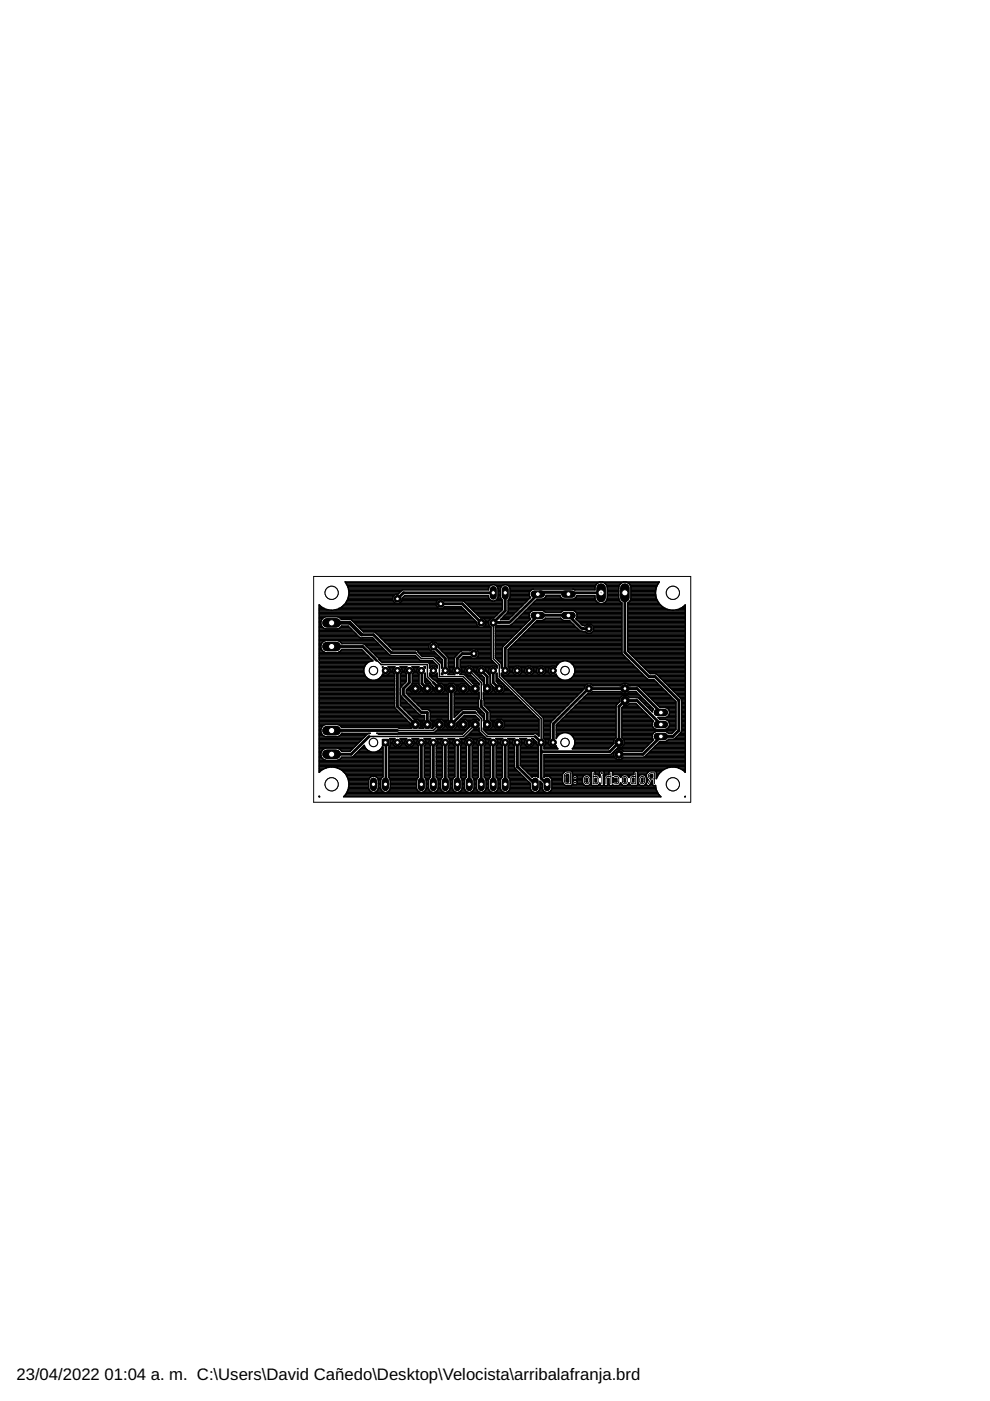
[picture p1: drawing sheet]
<svg xmlns="http://www.w3.org/2000/svg" width="210mm" height="297mm" viewBox="0 0 210 297" stroke-linecap="round" stroke-linejoin="round" font-family="sans-serif">
<defs><g id="words">
<g font-size="3.5">
<text x="3.5" y="292.5">23/04/2022</text>
<text x="22.2" y="292.5">01:04 a. m. C:\Users\David Cañedo\Desktop\Velocista\arribalafranja.brd</text>
</g>
</g></defs>
<path d="M70.3 137.1h.1M70.3 132.1h.1M132.5 125.7v.1M140.1 156v.1" fill="none" stroke="#000" stroke-width=".21"/>
<path d="M81.1 156.8h1.3v1.3h-1.3z" fill="#000" stroke="#000" stroke-width=".21"/>
<circle cx="81.7" cy="157.4" r=".4" fill="#fff" stroke="#000" stroke-width=".21"/>
<circle cx="84.3" cy="157.4" r=".66" fill="#000" stroke="#000" stroke-width=".21"/>
<circle cx="84.3" cy="157.4" r=".4" fill="#fff" stroke="#000" stroke-width=".21"/>
<circle cx="86.8" cy="157.4" r=".66" fill="#000" stroke="#000" stroke-width=".21"/>
<circle cx="86.8" cy="157.4" r=".4" fill="#fff" stroke="#000" stroke-width=".21"/>
<circle cx="89.3" cy="157.4" r=".66" fill="#000" stroke="#000" stroke-width=".21"/>
<circle cx="89.3" cy="157.4" r=".4" fill="#fff" stroke="#000" stroke-width=".21"/>
<circle cx="91.9" cy="157.4" r=".66" fill="#000" stroke="#000" stroke-width=".21"/>
<circle cx="91.9" cy="157.4" r=".4" fill="#fff" stroke="#000" stroke-width=".21"/>
<circle cx="94.4" cy="157.4" r=".66" fill="#000" stroke="#000" stroke-width=".21"/>
<circle cx="94.4" cy="157.4" r=".4" fill="#fff" stroke="#000" stroke-width=".21"/>
<circle cx="97" cy="157.4" r=".66" fill="#000" stroke="#000" stroke-width=".21"/>
<circle cx="97" cy="157.4" r=".4" fill="#fff" stroke="#000" stroke-width=".21"/>
<circle cx="99.5" cy="157.4" r=".66" fill="#000" stroke="#000" stroke-width=".21"/>
<circle cx="99.5" cy="157.4" r=".4" fill="#fff" stroke="#000" stroke-width=".21"/>
<circle cx="102" cy="157.4" r=".66" fill="#000" stroke="#000" stroke-width=".21"/>
<circle cx="102" cy="157.4" r=".4" fill="#fff" stroke="#000" stroke-width=".21"/>
<circle cx="104.6" cy="157.4" r=".66" fill="#000" stroke="#000" stroke-width=".21"/>
<circle cx="104.6" cy="157.4" r=".4" fill="#fff" stroke="#000" stroke-width=".21"/>
<circle cx="107.1" cy="157.4" r=".66" fill="#000" stroke="#000" stroke-width=".21"/>
<circle cx="107.1" cy="157.4" r=".4" fill="#fff" stroke="#000" stroke-width=".21"/>
<circle cx="109.7" cy="157.4" r=".66" fill="#000" stroke="#000" stroke-width=".21"/>
<circle cx="109.7" cy="157.4" r=".4" fill="#fff" stroke="#000" stroke-width=".21"/>
<circle cx="112.2" cy="157.4" r=".66" fill="#000" stroke="#000" stroke-width=".21"/>
<circle cx="112.2" cy="157.4" r=".4" fill="#fff" stroke="#000" stroke-width=".21"/>
<circle cx="114.7" cy="157.4" r=".66" fill="#000" stroke="#000" stroke-width=".21"/>
<circle cx="114.7" cy="157.4" r=".4" fill="#fff" stroke="#000" stroke-width=".21"/>
<circle cx="117.3" cy="157.4" r=".66" fill="#000" stroke="#000" stroke-width=".21"/>
<circle cx="117.3" cy="157.4" r=".4" fill="#fff" stroke="#000" stroke-width=".21"/>
<circle cx="117.3" cy="142.2" r=".66" fill="#000" stroke="#000" stroke-width=".21"/>
<circle cx="117.3" cy="142.2" r=".4" fill="#fff" stroke="#000" stroke-width=".21"/>
<circle cx="114.7" cy="142.2" r=".66" fill="#000" stroke="#000" stroke-width=".21"/>
<circle cx="114.7" cy="142.2" r=".4" fill="#fff" stroke="#000" stroke-width=".21"/>
<circle cx="112.2" cy="142.2" r=".66" fill="#000" stroke="#000" stroke-width=".21"/>
<circle cx="112.2" cy="142.2" r=".4" fill="#fff" stroke="#000" stroke-width=".21"/>
<circle cx="109.7" cy="142.2" r=".66" fill="#000" stroke="#000" stroke-width=".21"/>
<circle cx="109.7" cy="142.2" r=".4" fill="#fff" stroke="#000" stroke-width=".21"/>
<circle cx="107.1" cy="142.2" r=".66" fill="#000" stroke="#000" stroke-width=".21"/>
<circle cx="107.1" cy="142.2" r=".4" fill="#fff" stroke="#000" stroke-width=".21"/>
<circle cx="104.6" cy="142.2" r=".66" fill="#000" stroke="#000" stroke-width=".21"/>
<circle cx="104.6" cy="142.2" r=".4" fill="#fff" stroke="#000" stroke-width=".21"/>
<circle cx="102" cy="142.2" r=".66" fill="#000" stroke="#000" stroke-width=".21"/>
<circle cx="102" cy="142.2" r=".4" fill="#fff" stroke="#000" stroke-width=".21"/>
<circle cx="99.5" cy="142.2" r=".66" fill="#000" stroke="#000" stroke-width=".21"/>
<circle cx="99.5" cy="142.2" r=".4" fill="#fff" stroke="#000" stroke-width=".21"/>
<circle cx="97" cy="142.2" r=".66" fill="#000" stroke="#000" stroke-width=".21"/>
<circle cx="97" cy="142.2" r=".4" fill="#fff" stroke="#000" stroke-width=".21"/>
<circle cx="94.4" cy="142.2" r=".66" fill="#000" stroke="#000" stroke-width=".21"/>
<circle cx="94.4" cy="142.2" r=".4" fill="#fff" stroke="#000" stroke-width=".21"/>
<circle cx="91.9" cy="142.2" r=".66" fill="#000" stroke="#000" stroke-width=".21"/>
<circle cx="91.9" cy="142.2" r=".4" fill="#fff" stroke="#000" stroke-width=".21"/>
<circle cx="89.3" cy="142.2" r=".66" fill="#000" stroke="#000" stroke-width=".21"/>
<circle cx="89.3" cy="142.2" r=".4" fill="#fff" stroke="#000" stroke-width=".21"/>
<circle cx="86.8" cy="142.2" r=".66" fill="#000" stroke="#000" stroke-width=".21"/>
<circle cx="86.8" cy="142.2" r=".4" fill="#fff" stroke="#000" stroke-width=".21"/>
<circle cx="84.3" cy="142.2" r=".66" fill="#000" stroke="#000" stroke-width=".21"/>
<circle cx="84.3" cy="142.2" r=".4" fill="#fff" stroke="#000" stroke-width=".21"/>
<circle cx="81.7" cy="142.2" r=".66" fill="#000" stroke="#000" stroke-width=".21"/>
<circle cx="81.7" cy="142.2" r=".4" fill="#fff" stroke="#000" stroke-width=".21"/>
<circle cx="131.2" cy="157.4" r=".87" fill="#000" stroke="#000" stroke-width=".21"/>
<circle cx="131.2" cy="157.4" r=".4" fill="#fff" stroke="#000" stroke-width=".21"/>
<circle cx="131.2" cy="159.9" r=".8" fill="#000" stroke="#000" stroke-width=".21"/>
<circle cx="131.2" cy="159.9" r=".4" fill="#fff" stroke="#000" stroke-width=".21"/>
<circle cx="132.5" cy="148.5" r=".87" fill="#000" stroke="#000" stroke-width=".21"/>
<circle cx="132.5" cy="148.5" r=".4" fill="#fff" stroke="#000" stroke-width=".21"/>
<circle cx="132.5" cy="146" r=".8" fill="#000" stroke="#000" stroke-width=".21"/>
<circle cx="132.5" cy="146" r=".4" fill="#fff" stroke="#000" stroke-width=".21"/>
<circle cx="105.9" cy="146" r=".8" fill="#000" stroke="#000" stroke-width=".21"/>
<circle cx="105.9" cy="146" r=".4" fill="#fff" stroke="#000" stroke-width=".21"/>
<circle cx="103.3" cy="146" r=".87" fill="#000" stroke="#000" stroke-width=".21"/>
<circle cx="103.3" cy="146" r=".4" fill="#fff" stroke="#000" stroke-width=".21"/>
<circle cx="100.8" cy="146" r=".87" fill="#000" stroke="#000" stroke-width=".21"/>
<circle cx="100.8" cy="146" r=".4" fill="#fff" stroke="#000" stroke-width=".21"/>
<circle cx="98.2" cy="146" r=".87" fill="#000" stroke="#000" stroke-width=".21"/>
<circle cx="98.2" cy="146" r=".4" fill="#fff" stroke="#000" stroke-width=".21"/>
<circle cx="95.7" cy="146" r=".87" fill="#000" stroke="#000" stroke-width=".21"/>
<circle cx="95.7" cy="146" r=".4" fill="#fff" stroke="#000" stroke-width=".21"/>
<circle cx="93.2" cy="146" r=".87" fill="#000" stroke="#000" stroke-width=".21"/>
<circle cx="93.2" cy="146" r=".4" fill="#fff" stroke="#000" stroke-width=".21"/>
<circle cx="90.6" cy="146" r=".87" fill="#000" stroke="#000" stroke-width=".21"/>
<circle cx="90.6" cy="146" r=".4" fill="#fff" stroke="#000" stroke-width=".21"/>
<circle cx="88.1" cy="146" r=".87" fill="#000" stroke="#000" stroke-width=".21"/>
<circle cx="88.1" cy="146" r=".4" fill="#fff" stroke="#000" stroke-width=".21"/>
<circle cx="88.1" cy="153.6" r=".87" fill="#000" stroke="#000" stroke-width=".21"/>
<circle cx="88.1" cy="153.6" r=".4" fill="#fff" stroke="#000" stroke-width=".21"/>
<circle cx="90.6" cy="153.6" r=".87" fill="#000" stroke="#000" stroke-width=".21"/>
<circle cx="90.6" cy="153.6" r=".4" fill="#fff" stroke="#000" stroke-width=".21"/>
<circle cx="93.2" cy="153.6" r=".87" fill="#000" stroke="#000" stroke-width=".21"/>
<circle cx="93.2" cy="153.6" r=".4" fill="#fff" stroke="#000" stroke-width=".21"/>
<circle cx="95.7" cy="153.6" r=".87" fill="#000" stroke="#000" stroke-width=".21"/>
<circle cx="95.7" cy="153.6" r=".4" fill="#fff" stroke="#000" stroke-width=".21"/>
<circle cx="98.2" cy="153.6" r=".87" fill="#000" stroke="#000" stroke-width=".21"/>
<circle cx="98.2" cy="153.6" r=".4" fill="#fff" stroke="#000" stroke-width=".21"/>
<circle cx="100.8" cy="153.6" r=".87" fill="#000" stroke="#000" stroke-width=".21"/>
<circle cx="100.8" cy="153.6" r=".4" fill="#fff" stroke="#000" stroke-width=".21"/>
<circle cx="103.3" cy="153.6" r=".87" fill="#000" stroke="#000" stroke-width=".21"/>
<circle cx="103.3" cy="153.6" r=".4" fill="#fff" stroke="#000" stroke-width=".21"/>
<circle cx="105.9" cy="153.6" r=".87" fill="#000" stroke="#000" stroke-width=".21"/>
<circle cx="105.9" cy="153.6" r=".4" fill="#fff" stroke="#000" stroke-width=".21"/>
<path d="M139.4 156.1h1.5" fill="none" stroke="#000" stroke-width="1.5"/>
<circle cx="140.1" cy="156.1" r=".51" fill="#fff" stroke="#000" stroke-width=".21"/>
<path d="M139.4 153.6h1.5" fill="none" stroke="#000" stroke-width="1.5"/>
<circle cx="140.1" cy="153.6" r=".51" fill="#fff" stroke="#000" stroke-width=".21"/>
<path d="M139.4 151.1h1.5" fill="none" stroke="#000" stroke-width="1.5"/>
<circle cx="140.1" cy="151.1" r=".51" fill="#fff" stroke="#000" stroke-width=".21"/>
<path d="M97 165.6v1.4" fill="none" stroke="#000" stroke-width="1.4"/>
<circle cx="97" cy="166.3" r=".47" fill="#fff" stroke="#000" stroke-width=".21"/>
<path d="M94.4 165.6v1.4" fill="none" stroke="#000" stroke-width="1.4"/>
<circle cx="94.4" cy="166.3" r=".47" fill="#fff" stroke="#000" stroke-width=".21"/>
<path d="M91.9 165.6v1.4" fill="none" stroke="#000" stroke-width="1.4"/>
<circle cx="91.9" cy="166.3" r=".47" fill="#fff" stroke="#000" stroke-width=".21"/>
<path d="M89.3 165.6v1.4" fill="none" stroke="#000" stroke-width="1.4"/>
<circle cx="89.3" cy="166.3" r=".47" fill="#fff" stroke="#000" stroke-width=".21"/>
<path d="M107.1 165.6v1.4" fill="none" stroke="#000" stroke-width="1.4"/>
<circle cx="107.1" cy="166.3" r=".47" fill="#fff" stroke="#000" stroke-width=".21"/>
<path d="M104.6 165.6v1.4" fill="none" stroke="#000" stroke-width="1.4"/>
<circle cx="104.6" cy="166.3" r=".47" fill="#fff" stroke="#000" stroke-width=".21"/>
<path d="M102 165.6v1.4" fill="none" stroke="#000" stroke-width="1.4"/>
<circle cx="102" cy="166.3" r=".47" fill="#fff" stroke="#000" stroke-width=".21"/>
<path d="M99.5 165.6v1.4" fill="none" stroke="#000" stroke-width="1.4"/>
<circle cx="99.5" cy="166.3" r=".47" fill="#fff" stroke="#000" stroke-width=".21"/>
<path d="M116 165.6v1.4" fill="none" stroke="#000" stroke-width="1.4"/>
<circle cx="116" cy="166.3" r=".47" fill="#fff" stroke="#000" stroke-width=".21"/>
<path d="M113.5 165.6v1.4" fill="none" stroke="#000" stroke-width="1.4"/>
<circle cx="113.5" cy="166.3" r=".47" fill="#fff" stroke="#000" stroke-width=".21"/>
<path d="M81.7 165.6v1.4" fill="none" stroke="#000" stroke-width="1.4"/>
<circle cx="81.7" cy="166.3" r=".47" fill="#fff" stroke="#000" stroke-width=".21"/>
<path d="M79.2 165.6v1.4" fill="none" stroke="#000" stroke-width="1.4"/>
<circle cx="79.2" cy="166.3" r=".47" fill="#fff" stroke="#000" stroke-width=".21"/>
<path d="M107.1 125v1.4" fill="none" stroke="#000" stroke-width="1.4"/>
<circle cx="107.1" cy="125.7" r=".47" fill="#fff" stroke="#000" stroke-width=".21"/>
<path d="M104.6 125v1.4" fill="none" stroke="#000" stroke-width="1.4"/>
<circle cx="104.6" cy="125.7" r=".47" fill="#fff" stroke="#000" stroke-width=".21"/>
<circle cx="102" cy="132" r=".71" fill="#000" stroke="#000" stroke-width=".21"/>
<circle cx="102" cy="132" r=".4" fill="#fff" stroke="#000" stroke-width=".21"/>
<circle cx="104.6" cy="132" r=".71" fill="#000" stroke="#000" stroke-width=".21"/>
<circle cx="104.6" cy="132" r=".4" fill="#fff" stroke="#000" stroke-width=".21"/>
<circle cx="124.9" cy="146" r=".71" fill="#000" stroke="#000" stroke-width=".21"/>
<circle cx="124.9" cy="146" r=".4" fill="#fff" stroke="#000" stroke-width=".21"/>
<circle cx="124.9" cy="133.3" r=".71" fill="#000" stroke="#000" stroke-width=".21"/>
<circle cx="124.9" cy="133.3" r=".4" fill="#fff" stroke="#000" stroke-width=".21"/>
<circle cx="91.9" cy="137.1" r=".7" fill="#000" stroke="#000" stroke-width=".21"/>
<circle cx="91.9" cy="137.1" r=".4" fill="#fff" stroke="#000" stroke-width=".21"/>
<circle cx="84.3" cy="127" r=".7" fill="#000" stroke="#000" stroke-width=".21"/>
<circle cx="84.3" cy="127" r=".4" fill="#fff" stroke="#000" stroke-width=".21"/>
<circle cx="100.5" cy="138.6" r=".71" fill="#000" stroke="#000" stroke-width=".21"/>
<circle cx="100.5" cy="138.6" r=".4" fill="#fff" stroke="#000" stroke-width=".21"/>
<circle cx="93.4" cy="128" r=".71" fill="#000" stroke="#000" stroke-width=".21"/>
<circle cx="93.5" cy="128" r=".4" fill="#fff" stroke="#000" stroke-width=".21"/>
<path d="M113.3 126h1.5" fill="none" stroke="#000" stroke-width="1.5"/>
<circle cx="114" cy="126" r=".51" fill="#fff" stroke="#000" stroke-width=".21"/>
<path d="M113.3 130.5h1.5" fill="none" stroke="#000" stroke-width="1.5"/>
<circle cx="114" cy="130.5" r=".51" fill="#fff" stroke="#000" stroke-width=".21"/>
<path d="M119.8 126h1.5" fill="none" stroke="#000" stroke-width="1.5"/>
<circle cx="120.5" cy="126" r=".51" fill="#fff" stroke="#000" stroke-width=".21"/>
<path d="M119.8 130.5h1.5" fill="none" stroke="#000" stroke-width="1.5"/>
<circle cx="120.5" cy="130.5" r=".51" fill="#fff" stroke="#000" stroke-width=".21"/>
<path d="M69.3 154.9h2" fill="none" stroke="#000" stroke-width="2"/>
<circle cx="70.3" cy="154.9" r=".66" fill="#fff" stroke="#000" stroke-width=".21"/>
<path d="M69.3 159.9h2" fill="none" stroke="#000" stroke-width="2"/>
<circle cx="70.3" cy="159.9" r=".66" fill="#fff" stroke="#000" stroke-width=".21"/>
<path d="M69.3 137.1h2" fill="none" stroke="#000" stroke-width="2"/>
<circle cx="70.3" cy="137.1" r=".66" fill="#fff" stroke="#000" stroke-width=".21"/>
<path d="M69.3 132.1h2" fill="none" stroke="#000" stroke-width="2"/>
<circle cx="70.3" cy="132.1" r=".66" fill="#fff" stroke="#000" stroke-width=".21"/>
<path d="M132.5 124.7v2" fill="none" stroke="#000" stroke-width="2"/>
<circle cx="132.5" cy="125.7" r=".66" fill="#fff" stroke="#000" stroke-width=".21"/>
<path d="M127.4 124.7v2" fill="none" stroke="#000" stroke-width="2"/>
<circle cx="127.4" cy="125.7" r=".66" fill="#fff" stroke="#000" stroke-width=".21"/>
<g fill="none" stroke="#000" stroke-width=".21">
<path d="M105.9 132h-1.3M108.2 131.8l-.2 .2M114 130.5l-.4 .4M119.8 130.5h.7M120.5 125.9l-6.5 .1M120.5 125.9v.1M120.9 125.5l-.4 .4M70.3 159.9h.1M90.5 146h.1M90.5 153.6h.1M102 142.2h.1M104.6 142.2h.1"/>
<path d="M105.7 146h.2M114.7 157.4v7.6M124.8 146h.1M131.2 157.4h.1M138.9 156.1h1.2M81.8 166.2l-.1 .1M89.5 166.2l-.2 .1M97.1 166.2l-.1 .1M109.7 162.6l3.8 3.7M119.9 164l1-.1v2.3h-.8l-.4-.5v-1.4zM121.8 164.8l.2 .2zM121.8 165.9l.2 .1z"/>
<path d="M124 164.8l.5-.2a.92 .92 0 0 1 .2 1.5l-.4 .1-.4-.4zM125.8 163.9v2.3h.8l.2-.4v-.9l-.2-.2-.8-.1M127.5 163.9l.2 .1zM127.6 164.6v1.6M129.5 164.6l-.9 .1-.1 1.5M129.5 163.9v2.3M130.3 164.6l.6 .1 .3 .3-.1 1.1-.8 .1M132.1 164.8l.5-.2a.92 .92 0 0 1 .1 1.5l-.3 .1-.3-.2-.1-.3zM134.8 163.9v2.3h-.8l-.2-.4v-.9l.2-.2 .8-.1M135.8 164.8l.4-.2a.92 .92 0 0 1 .2 1.5l-.3 .1-.3-.2-.2-.3zM138 165.1l-.5 1.1M138.7 165.1h-.6a.65 .65 0 0 1-.6-.6 .65 .65 0 0 1 .6-.6h.6v2.3"/>
</g>
<g fill="none" stroke="#000" stroke-width=".61">
<path d="M70.3 137.1h6.6l2.9 2.9M76.7 134.6h2.5l3.8 3.8h5.1M91.9 137.1l2.5 2.5v2.6M93.5 128h4.5l4 4v-.3M100.5 138.6h-2.5l-1 1v2.6M104.6 125.7h-19.1l-1.2 1.3M107.1 125.7v3.8l-2.5 2.5h3.4M113.6 130.9l-6.5 6.6v4.7M119.8 130.5h-5.8M120.5 130.5l2.7 2.7 1.7 .1M120.9 125.5h-6.4l-6.3 6.3M127.4 125.7h.1"/>
<path d="M127.4 125.7h-6.6l-.3 .3M132.5 125.7v12.6l5.1 5.1h1.3l5 5.1v6.4l-1.2 1.2h-2.6l-3.8 3.8h-5.1M70.3 154.9h.1M70.3 154.9h14M78.3 156.1l-3.8 3.8h-4.2M81.7 157.4l.1 8.8M84.3 142.2v7.6l3.8 3.8M86.8 142.2v2.5l-1.3 1.3v1.3l3.8 3.8h1.3v2.5M89.3 157.4l.2 8.8M89.3 142.2l.2 2.7 1 1.1M91.9 157.4v8.9M91.9 144.7l1.3 1.3"/>
<path d="M94.4 157.4v8.9M95.7 146v7.6l2.5-2.5h2.6M97 157.4l.1 8.8M99.5 157.4v8.9M102 148.5v1.3l1.3 1.3v2.5M102 157.4v8.9M102 142.2l1.3 1.2v2.6M104.6 142.2v2.5l1.3 1.3M104.6 157.4v8.9M107.1 157.4v8.9M109.7 157.4v5.2l3.8 3.7M113.5 156.1l1.2 1.3v7.6l1.3 1.3"/>
<path d="M140.1 151.1l-5.1-5.1h-10.2l-7.5 7.5v3.9M140.1 153.6l-5.1-5.1h-2.5l-1.3 1.3v7.6l-1.9 2h-14.6"/>
</g>
<g fill="none" stroke="#000" stroke-width=".32">
<path d="M67.7 139.6h10.9M67.7 133.9h7.3M67.7 133.4h6.7M67.7 135.3h11.3M67.7 135.8h1.3M67.7 137.7h.5M67.7 132.5h.4M67.7 139.9h11.2M67.7 139.4h10.6M67.7 139.1h10.3M67.7 138.8h10.1M67.7 138.6h9.8"/>
<path d="M67.7 138.3h1.1M67.7 138h.7M67.7 137.5h.4M67.7 137.2h.3M67.7 136.9h.3M67.7 136.6h.4M67.7 136.4h.5M67.7 136.1h.8M67.7 135.6h11.6M67.7 135h8.4M67.7 134.7h8.1M67.7 134.5h7.8"/>
<path d="M67.7 134.2h7.6M67.7 133.6h7M67.7 133.1h.8M67.7 132.8h.5M67.7 132.3h.3M67.7 132h.3M67.7 131.7h.4M67.7 131.5h.5M67.7 131.2h.7M67.7 130.9h1M67.7 130.6h32.1M67.7 130.4h31.8"/>
<path d="M67.7 130.1h31.5M67.7 129.8h31.3M67.7 129.5h31M67.7 129.3h1.9M67.7 129h1M67.7 128.7h.5M67.7 128.5h.2M68.1 128.7l1.1 .5M68.2 128.7l-.5-.5v35.5l.4-.4M69.1 133.3a1.32 1.32 0 0 1-1.1-1.2 1.32 1.32 0 0 1 1.1-1.3h2.5l.8 .5 2.1 .1 2.5 2.6M69.2 129.2h.1M71.1 129.3h27.3"/>
<path d="M71.6 133.3l.4-.1 .4-.5h1.4l2.4 2.5 .3 .1M71.6 135.8h8M71.8 138.3h5.4M71.9 129h21.6M71.9 130.9h28.2M72.1 133.1h2.1M72.1 136.1h7.8M72.2 138h4.8M72.3 131.2h28M72.4 132.8h1.5M72.4 136.4h7.7M72.4 128.7h20.4"/>
<path d="M72.4 137.7h4.3M72.5 137.7l-.5 .5-.4 .2h-2.5a1.33 1.33 0 0 1-1.1-1.3 1.33 1.33 0 0 1 1.1-1.3h2.5l.4 .2 .5 .5h4.5l3.3 3.1M72.5 128.7l-1 .5-1.2 .2-1.1-.2M72.5 128.7h.1M72.7 128.5h19.9M73 128.2h19.4M73.3 127.9h10.8M73.3 127.9l-.8 .8M73.3 127.9h.1M73.3 123.5h53.6M73.4 127.6h10.2M73.5 123.8h53"/>
<path d="M73.6 127.4h9.8M73.6 124.1h30.5M73.7 127.1h9.6M73.7 124.4h30.1M73.8 126.8l.1 .1M73.8 124.5l.2 1.2-.2 1.1M73.8 124.5l.1 .1M73.8 126.8l-.5 1.1M73.8 126.8h9.5M73.9 124.7h29.7M73.9 126.6h9.5M73.9 124.9h29.7"/>
<path d="M73.9 126.3h9.7M73.9 125.2h11.3M74 126h9.9M74 125.5h10.9M74 125.7h10.6M74.5 131.5h26.1M74.8 131.7h26.1M75.1 132h26M75.4 132.3h25.7M75.6 132.5h25.6M75.9 132.8h25.6M76.2 133.1h27.9"/>
<path d="M76.5 133.4h27.6M76.6 137.7l2.5 2.4-1.1 .3M76.7 133.6h27.4M76.8 135.3l2.2-.1 3.7 3.7 5.3 .1 1.2 1.1h2.5l1 1v.5a.95 .95 0 0 0-1.6 0v-.9M77 133.9h27.1M77.3 136.6h3.1M77.6 136.9h3.1M77.9 137.2h3M78.1 137.5h3.1M78.4 137.7h3.1M78.7 138h3.1M79 138.3h3"/>
<path d="M79.2 138.6h3.1M79.3 134l3.9 3.8h5l.4 .2 .1 .3 .8 .9h2.6l1.5 1.5M79.3 139.5l1.5 1.4h9.8v2.5l1.3 1.3M79.5 138.8h3.1M79.7 134.2h24.4M79.8 139.1h8.4M79.9 134.5h24.2M80 139.4h8.4M80.2 134.7h23.9M80.3 139.6h8.4M80.3 139.6l.7 .9h11.1M80.5 139.9h8.5"/>
<path d="M80.5 135h23.6M80.8 135.3h23.3M81 135.6h23.1M81.3 135.8h22.8M81.6 136.1h22.5M81.9 136.4h9.4M82.1 136.6h8.9M82.4 136.9h8.6M82.7 137.2h8.2M83 137.5h8M83.2 137.7h8M84.3 126h.1"/>
<path d="M84.3 126h-.3l-.6 .4-.2 .8 .5 .7 .8 .1 .7-.5 .1-.7M84.6 127.9h7.9M85 127.6h7.5M85.2 127.4h7.5M85.2 125.2l18.4-.1a1.03 1.03 0 0 1 .8-1.1 1.03 1.03 0 0 1 1.2 .8v1.8M85.2 125.2l-.9 .8M85.2 127.1h7.9M85.3 126.8h18.4M85.5 126.6h18.1M88.1 138.4l1.2 1.2h2.6l1.3 1.3v2.5h5l2.6 2.6M88.6 138h2.8M88.7 138.3h3.5"/>
<path d="M88.9 138.6h3.6M89.2 138.8h3.6M89.5 139.1h3.5M92.3 139.4h1M92.5 139.6h1.1M92.6 136.4h11.5M92.6 127.4l.7-.4 .7 .1 .2 .3h3.9l3.8 3.7h.5l.6 .5v.8l-.6 .6h-.8l-.5-.6v-.5l-3.3-3.3h-3.5l-.6 .5-.8-.2-.5-.7zM92.8 136.6h11.3M92.8 139.9h1M92.9 137.2v-.4l-.5-.6-.8-.1-.6 .5-.1 .8 .5 .6 .6 .1 1.8 1.8v1.5l-.2 .2v-.9M92.9 137.2l2 2.1 .1 2.1 .4 .6v.4M92.9 137.2h11.2"/>
<path d="M92.9 136.9h11.2M93.1 137.5h11M93.4 137.7h6.6M93.7 138h4.1M93.7 129h4.4M93.7 127.1h10.1M93.9 138.3h3.6M94.1 128.7h3.8M94.2 127.4h10.1M94.2 138.6h3M94.5 138.8h2.4M94.8 139.1h1.8"/>
<path d="M95 139.4h1.4M95 139.6h1.4M95 139.9h1.4M97.6 139.9h6.6M97.8 139.6h6.3M98.1 139.4h1.7M98.5 127.6h8M98.8 127.9h7.7M99.1 128.2h7.4M99.3 128.5h7.2M99.6 128.7h6.9M99.9 129h6.6"/>
<path d="M100.1 129.3h6.4M100.4 129.5h5.8M100.7 129.8h5.2M101 130.1h4.7M101 139.4h3.1M101.1 137.7h3M101.2 138h2.9M101.2 130.4h4.2M101.4 139.1h2.7M101.4 138.8h2.7M101.4 138.3h2.7M101.5 138.6h2.6"/>
<path d="M101.5 130.6h3.6M101.8 130.9h3M102.6 131.2h1.5M102.6 132.8h1.4M102.8 131.5h1M102.9 132.5h.8M103 132.3h.6M103 132h.6M103 131.7h.6M103.6 126.6a1.03 1.03 0 0 0 1 .8 1.03 1.03 0 0 0 1-.8M103.6 126.6v-.3h-17.8l-.5 .5M104.6 132v7.6l1.3 1.3v2.5l8.8 8.9v5.1"/>
<path d="M104.9 127.4h1.6M105 133.9h4.8M105 133.4h5.4M105 135.3h3.4M105 135.8h2.9M105 137.7h1.5M105 139.4h1.5M105 139.1h1.5M105 138.8h1.5M105 138.6h1.5M105 138.3h1.5M105 138h1.5"/>
<path d="M105 137.5h1.5M105 137.2h1.6M105 136.9h1.8M105 136.6h2.1M105 136.4h2.4M105 136.1h2.6M105 135.6h3.2M105 135h3.7M105 134.7h4M105 134.5h4.3M105 134.2h4.5M105 133.6h5.1"/>
<path d="M105 133.1h5.6M105.1 124.1h1.5M105.2 132.8h5.7M105.2 139.6h1.3M105.3 127.1h1.1M105.4 124.4h.9M105.5 139.9h1M105.5 126.8h.7M105.5 124.7h.7M105.6 126.3h.5M105.6 124.9h.5M105.6 126.6h.5"/>
<path d="M105.6 126h.5M105.6 125.7h.5M105.6 125.5h.5M105.6 125.2h.5M106.1 126.6l.4 .6v2l-1.8 1.9h-.5l-.6 .5v.8l.5 .5v6.9l1.3 1.3v.5a.97 .97 0 0 0-1.2-.3 .97 .97 0 0 0-.6 1.1M106.1 126.6v-1.8a1.04 1.04 0 0 1 1-.8 1.04 1.04 0 0 1 1 .8v1.8M106.3 131.2h1.7M106.6 130.9h1.6M106.8 130.6h1.7M107.1 130.4h1.7M107.4 130.1h1.7M107.6 129.8h1.7"/>
<path d="M107.6 124.1h18.7M107.7 139.6h25.2M107.7 137.7h24.2M107.7 137.7v3.7l.4 .6v.4M107.7 139.9h25.5M107.7 139.4h24.9M107.7 139.1h24.7M107.7 138.8h24.4M107.7 138.6h24.2M107.7 138.3h24.2M107.7 138h24.2M107.7 129.5h1.9"/>
<path d="M107.7 129.3h2.2M107.7 129h2.5M107.7 128.7h2.7M107.7 128.5h3M107.7 128.2h3.3M107.7 127.9h3.6M107.7 127.6h3.8M107.7 127.4h4.1M107.9 127.1h4.2M107.9 124.4h18.3M108 137.5h23.9M108 126.8h4.3"/>
<path d="M108.1 124.7h18.1M108.1 126.6l-.4 .6-.1 2.6M108.1 126.3h4.1M108.1 124.9h18.1M108.1 126.6h4.3M108.1 126h4.1M108.1 125.7h4.1M108.1 125.5h4.2M108.1 125.2h4.4M108.2 132.5h3M108.3 137.2h23.6M108.5 136.9h23.4"/>
<path d="M108.6 132.3h2.8M108.8 136.6h23.1M108.9 132h2.8M109.1 136.4h22.8M109.1 131.7h2.9M109.3 136.1h22.6M109.4 131.5h2.9M109.6 135.8h22.3M109.7 131.2h2.8M109.9 135.6h22M110 130.9h2.3M110.2 135.3h21.7"/>
<path d="M110.2 130.6h2M110.4 135h21.5M110.5 130.4h1.7M110.7 134.7h21.2M110.8 130.1h1.5M111 134.5h20.9M111.1 129.8h1.3M111.3 134.2h13.1M111.3 129.5h1.4M111.6 129.3h20.3M111.8 133.6h11M111.9 129h20"/>
<path d="M112.1 133.4h10.4M112.1 128.7h19.8M112.2 125.8l.2 .8M112.4 126.6l.1 .1-4.7 4.7h-1.7l1.5-1.6M112.4 133.1h9.9M112.4 128.5h19.5M112.6 132.8h9.4M112.7 128.2h19.2M112.9 132.5h8.8M113 127.9h14M113.1 124.9l-.5 .2-.4 .7M113.2 132.3h8.3"/>
<path d="M113.2 127.6h13.4M113.4 132h7.8M113.5 127.4h12.8M113.7 131.7h7.2M113.8 127.1h12.4M115.2 131.5h4.1M115.3 129.5h3.9M115.4 126.8h3.7M115.6 131.2h3.4M115.6 129.8h3.3M115.7 131.1h3.2M115.7 126.6l-.7 .4h-1.2l-5.4 5.5-3 .1-.4 .3v6.6l1.3 1.2"/>
<path d="M115.7 131.1h.1M115.7 131.1l-.7 .5h-1.1l-6.2 6.1M115.7 126.6l.1-.3h2.9l.2 .3M115.7 126.6h3.2M118.9 131.1l.6 .5h1.2l2.2 2.1 .7 .2M118.9 131.1h.1M118.9 126.6l.6 .4h2l.7-.4M121.8 129.5h10.1M121.9 126.8h4.3M122.1 131.2a1.08 1.08 0 0 0-.6-1.8h-2l-.6 .5h-3.2l-.7-.5h-1.9a1.08 1.08 0 0 0-.6 1.8l-5.9 5.9-.1 4.3-.2 .2v-.9M122.1 131.2l1.4 1.4M122.1 131.2h9.8"/>
<path d="M122.1 129.8h9.8M122.2 126.6h4M122.3 130.9h9.6M122.3 130.1h9.6M122.3 130.6h9.6M122.3 130.4h9.6M122.4 131.5h9.5M122.6 131.7h9.3M122.9 132h9M123.2 132.3h8.7M123.4 132.5h.9M123.7 132.6l.3 .1"/>
<path d="M124 132.7l.5-.4h.8l.6 .6v.8l-.6 .6h-.8l-.4-.4h-12.6M124 132.7h.1M125.4 134.2h6.5M125.5 132.5h6.4M125.6 133.9h6.3M125.8 132.8h6.1M125.9 133.4h6M125.9 133.6h6M125.9 133.1h6M127.2 123.4a1.41 1.41 0 0 0-1 1.7h-4.3l-.4-.2M127.7 123.4l.8 .6 .3 .4v2.5a1.34 1.34 0 0 1-1.7 1.1 1.34 1.34 0 0 1-.9-1.7h-3.9l-.1 .3M127.9 127.9h4"/>
<path d="M128.1 123.5h3.8M128.3 127.6h3.3M128.4 123.8h3.1M128.6 127.4h2.8M128.6 124.1h2.7M128.7 127.1h2.6M128.7 124.4h2.5M128.8 126.3h2.4M128.8 124.9h2.4M128.8 126.8h2.4M128.8 126.6h2.4M128.8 126h2.4"/>
<path d="M128.8 125.7h2.4M128.8 125.5h2.4M128.8 125.2h2.4M128.8 124.7h2.4M132.2 123.4l-.8 .6-.2 .4v2.5l.2 .5 .5 .4 .1 10.9 5.2 5.3 1.4 .1 4.7 4.7v5.8l-.9 .9h-.6l-.7-.4h-2a1.08 1.08 0 0 0-.5 1.7M132.7 123.4l.9 .6 .2 .4v2.5l-.2 .5-.5 .4v10.3l4.7 4.7 1.4 .1 5.2 5.3v7M133.1 123.5h6.5M133.1 133.9h12.2M133.1 133.4h12.2M133.1 135.3h12.2M133.1 135.8h12.2M133.1 137.7h12.2"/>
<path d="M133.1 132.5h12.2M133.1 138h12.2M133.1 137.5h12.2M133.1 137.2h12.2M133.1 136.9h12.2M133.1 136.6h12.2M133.1 136.4h12.2M133.1 136.1h12.2M133.1 135.6h12.2M133.1 135h12.2M133.1 134.7h12.2M133.1 134.5h12.2"/>
<path d="M133.1 134.2h12.2M133.1 133.6h12.2M133.1 133.1h12.2M133.1 132.8h12.2M133.1 132.3h12.2M133.1 132h12.2M133.1 131.7h12.2M133.1 131.5h12.2M133.1 131.2h12.2M133.1 130.9h12.2M133.1 130.6h12.2M133.1 130.4h12.2"/>
<path d="M133.1 130.1h12.2M133.1 129.8h12.2M133.1 129.5h12.2M133.1 129.3h8.8M133.1 129h8M133.1 128.7h7.5M133.1 128.5h7.2M133.1 128.2h6.9M133.1 127.9h6.6M133.3 138.3h12M133.3 127.6h6.3M133.4 123.8h6.1"/>
<path d="M133.5 138.6h11.8M133.6 127.4h5.8M133.6 124.1h5.8M133.7 127.1h5.6M133.8 124.4h5.4M133.8 126.3h5.2M133.8 124.9h5.3M133.8 126.8h5.3M133.8 126.6h5.3M133.8 126h5.2M133.8 125.5h5.2M133.8 125.2h5.2"/>
<path d="M133.8 124.7h5.3M133.8 138.8h11.5M134.1 139.1h11.2M134.4 139.4h10.9M134.6 139.6h10.7M134.9 139.9h10.4M139 125.7h-5.2M139 125.7l.1 1.1M139.1 124.5v.1M139.1 124.5l-.1 1.2M139.1 126.8v.1M139.1 126.8l.6 1.1 .8 .8"/>
<path d="M139.7 123.5l.1-.1h-66.6l.6 1.1M139.7 123.5h.1M139.7 123.5l-.6 1M140.5 128.7l1 .5M141.5 129.2h.1M141.5 129.2l1.2 .2M142.7 129.4h.1M143.4 129.3h1.9M143.8 129.2l-1.1 .2M143.8 129.2h.1M144.2 129h1.1M144.8 128.7h.5"/>
<path d="M144.8 128.7l-1 .5M144.8 128.7h.1M144.8 128.7l.5-.5v35.5l-.5-.4M145.1 128.5h.2M67.7 155.5h.5M67.7 143.2h9.7M67.7 158.7h1.1M67.7 147h16M67.7 140.5h10.3M67.7 159.3h.5M67.7 149.2h16M67.7 150h16"/>
<path d="M67.7 145.4h16M67.7 159.8h.3M67.7 159.6h.4M67.7 159h.7M67.7 158.5h7.4M67.7 158.2h7.6M67.7 157.9h7.9M67.7 157.6h8.2M67.7 157.4h8.5M67.7 157.1h8.7M67.7 156.8h9M67.7 156.5h9.3"/>
<path d="M67.7 156.3h9.6M67.7 156h.9M67.7 155.7h.6M67.7 155.2h.3M67.7 154.9h.3M67.7 154.6h.3M67.7 154.4h.4M67.7 154.1h.6M67.7 153.8h.9M67.7 153.5h19.3M67.7 153.3h19.2M67.7 153h18.9"/>
<path d="M67.7 152.7h18.6M67.7 152.5h18.4M67.7 152.2h18.1M67.7 151.9h17.8M67.7 151.6h17.6M67.7 151.4h17.3M67.7 151.1h17M67.7 150.8h16.7M67.7 150.6h16.5M67.7 150.3h16.2M67.7 149.7h16M67.7 149.5h16"/>
<path d="M67.7 148.9h16M67.7 148.6h16M67.7 148.4h16M67.7 148.1h16M67.7 147.8h16M67.7 147.6h16M67.7 147.3h16M67.7 146.7h16M67.7 146.5h16M67.7 146.2h16M67.7 145.9h16M67.7 145.6h16"/>
<path d="M67.7 145.1h16M67.7 144.8h16M67.7 144.5h16M67.7 144.3h16M67.7 144h10.5M67.7 143.7h10.1M67.7 143.5h9.9M67.7 142.9h9.6M67.7 142.6h9.5M67.7 142.4h9.4M67.7 142.1h9.4M67.7 141.8h9.4"/>
<path d="M67.7 141.5h9.5M67.7 141.3h9.6M67.7 141h9.8M67.7 140.7h10M67.7 140.2h10.9M68 154.6a1.29 1.29 0 0 0 1.1 1.6h2.5l.4-.2M71.8 158.7h3M72 156h5.5M72 156l.5-.5h6l-.6 .1-3.7 3.7M72 153.8l.4 .5h12.2M72 153.8l-.4-.2h-2.5l-.9 .6-.2 .4M72.1 153.8h14.9"/>
<path d="M72.2 159h2.3M72.3 155.7h5.5M72.3 154.1h14.7M72.4 159.3h1.9M72.5 159.3l-.5-.5-.4-.2h-2.5a1.32 1.32 0 0 0-1.1 1.3 1.32 1.32 0 0 0 1.1 1.3h12.1M75.4 159.8h5.8M75.7 159.6h5.5M76 159.3h2.3M76.2 159h1.7M76.5 158.7h1.1M76.8 158.5h.6M77.1 158.2h.2"/>
<path d="M77.1 141.8a2.08 2.08 0 0 0 1.5 2.4 2.08 2.08 0 0 0 2.5-1.3l.4 .3M78 140.4l-.6 .6-.3 .8M78.3 156.1h6M80.1 159.3h1.1M80.2 144h3.5M80.3 155.7h.1M80.5 159h.7M80.6 143.7h3.1M80.8 140.2h11M80.8 158.7h.4M80.8 143.5h2.9M81 158.5h.2"/>
<path d="M81 143.2h2.7M81.1 141.4h.1M82.4 142.9h1.3M82.4 158.7h6.3M82.4 159.3h6.3M82.4 159.8h6.3M82.4 159.6h6.3M82.4 159h6.3M82.4 158.5h6.3M82.4 141.5h1.1M82.6 142.6h.8M82.6 141.8h.8"/>
<path d="M82.7 142.4v-.4l-.4-.6h1.4l-.4 .6v.4M82.7 158.2l-.3 .2v6.4l.2 .2M82.7 142.4l-.4 .6-.4 .2M82.7 158.2h1M82.7 157.9h.7M82.7 157.6h.6M82.7 157.4h.6M82.7 157.1h.7M82.7 156.8h.8M82.7 142.4h.6M82.7 142.1h.6M83.3 142.4l.4 .5v7l3.3 3.5v.7l.3 .3-2.7-.1"/>
<path d="M83.5 156.9a.98 .98 0 0 0 .2 1.3 .98 .98 0 0 0 1.4-.2 .98 .98 0 0 0-.3-1.4h1.4a.98 .98 0 0 0-.1 1.5 .98 .98 0 0 0 1.4 0 .98 .98 0 0 0-.1-1.5h1.4a.98 .98 0 0 0-.1 1.6M83.5 156.9l.2-.3h-1v1.6M84.1 155.7h.1M84.6 155.4l-.2 .1M84.6 154.4h2.7M84.6 155.3v.1M84.8 158.2h1.4M84.9 143.2h1.3M84.9 147h.1M84.9 149.2h1.7M84.9 145.4h.4M84.9 149.5h2"/>
<path d="M84.9 148.9h1.4M84.9 148.6h1.2M84.9 148.4h.9M84.9 148.1h.6M84.9 147.8h.3M84.9 147.6h.1M84.9 147.3h.1M84.9 146.7h.1M84.9 146.5h.1M84.9 146.2h.1M84.9 145.9h.1M84.9 145.6h.1"/>
<path d="M84.9 145.1h.7M84.9 144.8h1M84.9 144.5h1.2M84.9 144.3h1.3M84.9 144h1.3M84.9 143.7h1.3M84.9 143.5h1.3M84.9 142.9h1.3M85 141.5h1.1M85 156.8h1M85.1 149.7h2.1M85.1 157.9h.9"/>
<path d="M85.1 142.6h.9M85.2 141.8h.7M85.2 157.1h.7M85.2 157.6h.7M85.2 142.4l-.3 .5v6.6l2.9 3h.7l.7 .6v1l-.3 .3h1l-.4-.3v-1l.5-.4v-1l-1-.1-4-4v-2M85.2 142.4v-.4l-.4-.6h1.5l-.4 .6v.4M85.2 157.4h.7M85.2 142.4h.7M85.2 142.1h.7M85.3 150h2.1M85.6 150.3h2.1M85.9 142.4l.3 .5v1.6l-1.2 1.1"/>
<path d="M85.9 150.6h2.1M86.1 147l3.5 3.5h1.4M86.1 147h1.4M86.1 146.7h1.2M86.1 146.5h.9M86.2 150.8h2M86.2 146.2h.8M86.4 147.3h8.7M86.4 151.1h2.1M86.5 145.9h.5M86.7 151.4h2.1M86.7 147.6h8.4"/>
<path d="M86.7 145.6h.3M87 146.5v-1l.6-.6h.9l.7 .6v1M87 146.5l.6 .6h.9l.7-.6M87 151.6h2.2M87 147.8h8.1M87 145.4h.1M87.2 151.9h2.8M87.2 148.1h7.9M87.3 145.1h.1M87.4 158.2h1.3M87.4 143.2h1.4M87.4 144.8h1.4"/>
<path d="M87.4 144.5h1.4M87.4 144.3h1.4M87.4 144h1.4M87.4 143.7h1.4M87.4 143.5h1.4M87.4 142.9h1.3M87.5 152.2h2.5M87.5 148.4h7.6M87.5 141.5h1.1M87.6 156.8h1M87.6 157.9h.9M87.7 142.6h.8"/>
<path d="M87.7 141.8h.8M87.7 157.1h.7M87.8 157.6h.6M87.8 142.4l-.4 .5v1.9l-1.3 1.4v.8M87.8 142.4v-.4l-.4-.6h1.4l-.4 .6v.4M87.8 157.4h.6M87.8 148.6h7.3M87.8 142.4h.6M87.8 142.1h.6M87.8 152.5h2.2M88.1 148.9h7M88.3 149.2h6.8"/>
<path d="M88.4 142.4l.4 .6M88.6 149.5h6.5M88.6 147h1.5M88.7 158.2v6.6M88.8 145.1h.1M88.8 152.7h1.1M88.8 143h.1M88.8 143v2.1M88.8 145.1l.7 .7v.7M88.9 154.4h.9M88.9 149.7h6.2M88.9 146.7h.9"/>
<path d="M89 153h.7M89.2 150h5.9M89.2 154.1h.4M89.2 153.8h.3M89.2 153.5h.3M89.2 153.3h.3M89.2 146.5h.3M89.2 146.2h.3M89.2 145.9h.3M89.2 145.6h.1M89.4 150.3h5.7M89.5 146.5l.7 .6h.9l.6-.6"/>
<path d="M89.9 141.4h.3v.2zM90 158.7h1.3M90 159.3h1.3M90 158.2a.97 .97 0 0 0-.1-1.6h1.4a.98 .98 0 0 0 0 1.6M90 158.2v6.6M90 159.8h1.3M90 159.6h1.3M90 159h1.3M90 158.5h1.3M90 158.2h1.3M90.1 143.2h.1M90.1 144.5h1"/>
<path d="M90.1 144.3h.7M90.1 144h.4M90.1 143.7h.2M90.1 143.5h.1M90.1 142.9h.1M90.1 141.5h.1M90.1 156.8h1M90.2 157.9h.9M90.2 144.8h1.1M90.3 157.1h.7M90.3 157.6h.7M90.3 157.4h.6"/>
<path d="M90.8 140.5l.3 .2M91 150.5l.2 .4v1.8l.5 .4v1l-.3 .3h.3l.4-.4v-.9l.6-.6h.9l.7 .6v1l-.7 .6h-.9l-.6 .6h-7.5M91 150.6h4.1M91.1 143.2h1.6M91.1 142.9h.2M91.1 141.5h.1M91.1 141.3h.5M91.1 141h1.5M91.1 140.7h1.2M91.2 147h1.4M91.2 150.8h3.9M91.2 152.5h3.9"/>
<path d="M91.2 152.2h3.9M91.2 151.9h3.9M91.2 151.6h3.9M91.2 151.4h3.9M91.2 151.1h3.9M91.3 158.2v6.6M91.3 143.5h1.4M91.3 145.1h.1M91.3 152.7h1.2M91.4 145.1l-.1-.3-1.1-1.2v-.9l-.1 2 .2 .2h.8l.6 .6v1M91.4 145.1l.7 .7v.7M91.4 154.4h.3"/>
<path d="M91.4 146.7h.9M91.5 143.7h1.3M91.6 145.4h.1M91.6 153h.6M91.7 154.1h.3M91.7 143.2l-.6-.5v.6l.8 .8 1 .8h.7l.7 .6v1M91.7 153.8h.4M91.7 153.5h.4M91.7 153.3h.4M91.7 146.5h.4M91.7 146.2h.4M91.7 145.9h.4"/>
<path d="M91.7 145.6h.2M91.8 144h6.3M92.1 146.5l.6 .6h.9l.7-.6M92.1 143.2l.6-.5v.9l.3 .3h5l1.7 1.7M92.2 141.3h.5M92.2 155.2h6.3M92.3 144.3h6.1M92.5 158.7h1.3M92.5 159.3h1.3M92.5 158.2a.97 .97 0 0 0 0-1.6h1.4a.98 .98 0 0 0-.1 1.6M92.5 158.2v6.6M92.5 159.8h1.3"/>
<path d="M92.5 159.6h1.3M92.5 159h1.3M92.5 158.5h1.3M92.5 158.2h1.3M92.5 154.9h6.3M92.5 142.9h.2M92.6 144.5h6.1M92.6 141.5h.1M92.7 156.8h1M92.7 157.9h.9M92.8 157.1h.7M92.8 157.6h.7"/>
<path d="M92.8 157.4h.7M92.9 144.8h6.1M93.1 140.2h.7M93.3 140.5h.5M93.6 142.7l.3 .3h-.3zM93.6 142.9h.2M93.6 141.5h.1M93.6 141.3h.2M93.6 141h.2M93.6 140.7h.2M93.7 154.6h1.5M93.7 147h1.4"/>
<path d="M93.8 158.2v6.6M93.8 145.1h1.2M93.9 152.7h1.1M94 154.4h.9M94 146.7h.9M94.1 145.4h.7M94.1 153h.6M94.2 154.1h.4M94.3 153.8h.3M94.3 153.5h.3M94.3 153.3h.3M94.3 146.5h.3"/>
<path d="M94.3 146.2h.3M94.3 145.9h.3M94.3 145.6h.3M94.6 146.5v-1l.6-.6h1l.6 .6v1M94.6 146.5l.5 .4v5.8l-.5 .4v1l.6 .6h1l.6-.6v-.7l1.7-1.7h2.2l.9 .8v.3l-.4-.3h-.9l-.6 .6v.9l-1.7 1.7h-17.6M95 158.7h1.5M95 158.2a.97 .97 0 0 0 0-1.6h1.4a.98 .98 0 0 0 .1 1.6v6.5l-.4 .3M95 158.2v6.6M95 140.5h1.4M95 159.3h1.5M95 159.8h1.5M95 159.6h1.5"/>
<path d="M95 159h1.5M95 158.5h1.5M95 158.2h1.4M95 141.3h1.4M95 141h1.4M95 140.7h1.4M95 140.2h1.4M95.1 142.9h1.3M95.1 141.5h1.1M95.2 156.8h1M95.2 157.9h.9M95.3 142.6h.8"/>
<path d="M95.3 141.8h.8M95.3 157.1h.8M95.4 157.6h.6M95.4 142.4l-.4 .6h1.4l-.4-.6M95.4 157.4h.6M95.4 142.4h.6M95.4 142.1h.6M96 142.4v-.4l.4-.6v-1.9l1.3-1.4 2-.1 .6-.4 .7 .1 .5 .7-.2 .8-.6 .4-.8-.2-.2-.2h-1.4l-.7 .7v1.5l.3 .6v.4M96.2 154.6h1.5M96.3 147h1.4M96.3 149.2h5.1M96.3 150h5.2"/>
<path d="M96.3 151.9h.2M96.3 151.6h.5M96.3 151.4h.8M96.3 151.1h1M96.3 150.8h1.3M96.3 150.6h1.6M96.3 150.3h5.4M96.3 149.7h5.1M96.3 149.5h5.1M96.3 148.9h5.1M96.3 148.6h5.1M96.3 148.4h5.2"/>
<path d="M96.3 148.1h5.3M96.3 147.8h5.3M96.3 147.6h5.3M96.3 147.3h5.3M96.4 145.1h1.2M96.5 154.4h.9M96.5 146.7h.9M96.6 145.4h.7M96.8 154.1h.4M96.8 146.5l-.5 .4v5.2l1.8-1.6h3M96.8 153.8h.3M96.8 153.5h.3"/>
<path d="M96.8 146.5h.3M96.8 146.2h.3M96.8 145.9h.3M96.8 145.6h.3M96.9 153.3h.2M97.1 146.5v-1l.7-.6h.9l.6 .6v1M97.1 146.5l.7 .6h.9l.6-.6M97.2 153h.1M97.4 152.7h.1M97.6 140.5h7.2M97.6 142.9h1.3M97.6 141.3h1.6"/>
<path d="M97.6 141h7.7M97.6 140.7h7.4M97.6 140.2h6.9M97.7 158.7h1.2M97.7 159.3h1.2M97.7 159.8h1.2M97.7 159.6h1.2M97.7 159h1.2M97.7 158.5h1.2M97.7 158.2h1.2M97.7 141.5h1.1M97.7 152.5h3.8"/>
<path d="M97.7 156.8h1M97.8 156.9a.95 .95 0 0 1-.1 1.2v6.7l.1 .2M97.8 157.9h.9M97.8 142.6h.9M97.9 141.8h.7M97.9 157.1h.7M97.9 157.6h.7M97.9 142.4l-.4 .6h.9l1.9 1.9M97.9 157.4h.7M97.9 142.4h.7M97.9 142.1h.7M98 152.2h3.2"/>
<path d="M98.2 155.5h-18.3l.4 .2M98.2 151.9h2.8M98.5 156.5h.6M98.6 142.4a.97 .97 0 0 1 .9-1.2 .97 .97 0 0 1 1 1.2M98.6 142.4l.4 .6 .3 .2M98.6 143.2h1.3M98.7 156.9a.96 .96 0 0 0 .2 1.3M98.7 156.9a.95 .95 0 0 1 1.6 0M98.8 154.6h.2M98.8 147h1.4M98.8 156.3h4M98.9 158.2v6.6"/>
<path d="M98.9 143.5h1.2M98.9 145.1h.3M98.9 152.7h1.2M99 154.4h.3M99 156h3.5M99.1 146.7h.8M99.2 145.4h.3M99.2 143.7h1.2M99.2 153h.6M99.3 154.1h.3M99.3 155.7h3M99.3 146.5h.4"/>
<path d="M99.3 153.8h.4M99.3 153.5h.4M99.3 153.3h.4M99.3 146.2h.4M99.3 145.9h.4M99.3 145.6h.4M99.4 144h1.3M99.5 142.2l2.5 2.5v3.8M99.6 155.5h2.4M99.7 146.5l.6 .6h.9l.4-.4v1.4M99.7 145.5v1M99.7 143.2l1.9 1.7v.3l-.4-.3h-.9"/>
<path d="M99.7 144.3h1.2M99.8 141.3h1.9M99.9 155.2h1.8M99.9 156.5h1.7M100 144.5h1.2M100.1 158.7h1.3M100.1 159.3h1.3M100.1 158.2v6.6M100.1 159.8h1.3M100.1 159.6h1.3M100.1 159h1.3M100.1 158.5h1.3"/>
<path d="M100.1 158.2h1.3M100.1 154.9h1.5M100.2 141.5h1.1M100.2 144.8h1.3M100.3 156.8h1M100.3 156.9a.96 .96 0 0 1-.2 1.3M100.3 157.9h.9M100.4 141.8h.8M100.4 157.1h.7M100.4 157.6h.7M100.5 142.4l1.7 1.9M100.5 157.4h.6"/>
<path d="M100.5 142.4h.6M100.5 142.1h.6M100.6 142.6h.6M100.8 151.1l1.2 1.2v2.6l1.3 1.2h10.2M100.9 142.9h.5M101.1 142.4a.97 .97 0 0 1 .9-1.2 .97 .97 0 0 1 1 1.1l.9 1M101.1 142.4l.1 .3 .7 .5M101.1 150.6h.8M101.2 143.2h1M101.2 156.9a.97 .97 0 0 1 1.6 0M101.2 156.9a.99 .99 0 0 0 .2 1.3M101.3 154.6h.3"/>
<path d="M101.3 147h.3M101.3 150.8h.9M101.4 158.2v6.6M101.4 145.1h.2M101.4 143.5h1M101.5 151.1h1M101.5 152.7h.1M101.6 154.4h.1M101.6 154.3l-.4 .4h-.8l-2 1.9h-.9l.3 .3M101.6 154.3v.8l1.5 1.5h.9l-.2 .3M101.6 148.1l-.2 .3v1.5l1.3 1.4v1.4l-.2 .1v-.7l-1.1-1.1-.3-.5M101.7 143.7h1"/>
<path d="M101.7 151.4h1M102 144h.7M102 151.6h.7M102.1 143.2l.6 .5v1.3l-.2 .2v-.7M102.2 144.3l.3 .2M102.2 144.3h.5M102.3 151.9h.4M102.4 141.3h1.9M102.5 148.1l.2 .3v1.1l1.2 1.4v1.8l.5 .4v1l-.6 .6h-1l-.3-.4M102.5 147h.3M102.5 156.5h.6M102.5 154.6h.3"/>
<path d="M102.5 154.4h.1M102.5 152.7h.1M102.5 152.5h.2M102.5 152.2h.2M102.5 148.1h7.4M102.5 147.8h7.1M102.5 147.6h6.8M102.5 147.3h6.5M102.5 145.1h.1M102.5 144.8h.2M102.5 144.5h.2M102.6 148.4h7.5"/>
<path d="M102.7 158.7h1.3M102.7 159.3h1.3M102.7 149.2h8.2M102.7 158.2v6.6M102.7 159.8h1.3M102.7 159.6h1.3M102.7 159h1.3M102.7 158.5h1.3M102.7 158.2h1.3M102.7 149.5h8.5M102.7 148.9h8M102.7 148.6h7.7"/>
<path d="M102.7 154.9h11.6M102.8 141.5h1.1M102.8 156.8h1M102.8 156.9a.96 .96 0 0 1-.1 1.3M102.8 149.7h8.7M102.9 157.9h.9M102.9 141.8h.8M103 157.1h.7M103 157.6h.6M103 157.4h.6M103 155.2h11.3M103 142.1h.6"/>
<path d="M103.1 142.4h.5M103.1 150h8.7M103.3 155.5h11M103.4 142.6h.3M103.4 150.3h8.6M103.6 142.4l.4 .5-.1 2.1 .5 .5v1l-.6 .6h-1l-.3-.4v1.4M103.6 142.9h.3M103.7 150.6h8.6M103.8 156.9a.99 .99 0 0 0 .2 1.3M103.8 154.6h1.5M103.9 143.2h.1M103.9 147h1.5"/>
<path d="M103.9 150.8h8.7M103.9 152.5h10.3M103.9 152.2h10M103.9 151.9h9.8M103.9 151.6h9.5M103.9 151.4h9.2M103.9 151.1h9M103.9 144.8h.1M103.9 144.5h.1M103.9 144.3h.1M103.9 144h.1M103.9 143.7h.1"/>
<path d="M103.9 143.5h.1M104 144.8l.8 1a1.12 1.12 0 0 0 1.3 1.3 1.12 1.12 0 0 0 .7-1.7M104 158.2v6.6M104 145.1h.1M104 152.7h1.2M104.1 154.4h1M104.1 146.7h.9M104.2 145.4h.2M104.3 153h.6M104.4 154.1h.4M104.4 146.5h.4M104.4 153.8h.4"/>
<path d="M104.4 153.5h.4M104.4 153.3h.4M104.4 146.2h.4M104.4 145.9h.4M104.4 145.6h.2M104.9 141.3h.5M105.2 143.2h.2M105.2 158.7h1.3M105.2 158.2a.97 .97 0 0 0-.1-1.6h1.5a.96 .96 0 0 0-.1 1.6M105.2 159.3h1.3M105.2 158.2v6.6M105.2 159.8h1.3"/>
<path d="M105.2 159.6h1.3M105.2 159h1.3M105.2 158.5h1.3M105.2 158.2h1.3M105.2 144.3h.8M105.2 144h.5M105.2 143.7h.3M105.2 143.5h.2M105.2 142.9h.2M105.3 144.5h1M105.3 141.5h.1M105.3 156.8h1"/>
<path d="M105.4 157.9h.9M105.5 157.1h.7M105.5 157.6h.7M105.5 157.4h.7M105.5 144.8h1.1M105.6 144.9l.9 .2M105.6 144.9l-.4-.4v-1.6l.2-.2v.9l8.9 8.9v3.6l-.7-.6-.5 .2h-9.6l-1-1v-.4M105.8 140.2h.7M106 140.5h.5M106.3 147h2.5M106.3 143.2h11.7M106.3 142.9h.2"/>
<path d="M106.3 141.5h.1M106.3 141.3h.2M106.3 141h.2M106.3 140.7h.2M106.4 154.6h7.9M106.5 145.1l.3 .3M106.5 158.2v6.6M106.5 145.1h.3M106.5 143.5h11.7M106.5 152.7h7.8M106.6 154.4h7.7M106.7 146.7h1.8"/>
<path d="M106.8 145.4h.3M106.8 143.7h11.6M106.8 153h7.5M106.8 146.5h1.4M106.9 145.6h.5M106.9 154.1h7.4M106.9 143.2l-.6-.5v.6l8.9 8.8v4.5a.93 .93 0 0 1 .1 1.6M107 153.8h7.3M107 153.5h7.3M107 153.3h7.3M107 146.2h.9M107 145.9h.7"/>
<path d="M107 144h11.8M107.3 144.3h31.5M107.6 144.5h31.5M107.7 158.2a.97 .97 0 0 0 0-1.6h1.4a.97 .97 0 0 0 0 1.6v4.5l.3 .4M107.7 158.7h1.4M107.7 140.5h10.9M107.7 159.3h1.4M107.7 158.2v6.6M107.7 159.8h1.4M107.7 159.6h1.4M107.7 159h1.4M107.7 158.5h1.4"/>
<path d="M107.7 158.2h1.4M107.7 142.9h1.3M107.7 141.3h1.6M107.7 141h10.4M107.7 140.7h10.7M107.7 140.2h11.6M107.8 141.5h1.1M107.9 144.8h31.5M107.9 156.8h1M107.9 157.9h.9M108 142.6h.8M108 141.8h.8"/>
<path d="M108 157.1h.8M108.1 157.6h.6M108.1 142.4l-.2 .3-.6 .5M108.1 157.4h.6M108.1 142.4h.6M108.1 142.1h.6M108.1 145.1h16.3M108.4 145.4h15.7M108.7 142.4a.98 .98 0 0 1 1-1.2 .98 .98 0 0 1 .9 1.2M108.7 142.4l.4 .6 .4 .2M108.7 145.6h15.2M109 145.9h14.9"/>
<path d="M109.2 146.2h14.5M109.5 146.5h14M109.8 146.7h13.4M110 141.3h1.9M110 147h12.9M110.3 142.9h1.3M110.3 158.7h3.8M110.3 159.3h3.8M110.3 159.8h3.8M110.3 159.6h3.8M110.3 159h3.8M110.3 158.5h3.8"/>
<path d="M110.3 158.2h1.3M110.3 147.3h12.3M110.4 141.5h1.1M110.4 156.8h1M110.5 157.9h.9M110.5 142.6h.9M110.6 141.8h.7M110.6 157.1h.7M110.6 157.6h.7M110.6 147.6h11.8M110.6 142.4l-.1 .3-.6 .5M110.6 157.4h.6"/>
<path d="M110.6 142.4h.6M110.6 142.1h.6M110.9 147.8h11.2M111.1 148.1h10.7M111.2 142.4a.98 .98 0 0 1 1-1.2 .98 .98 0 0 1 1 1.2M111.2 142.4l.5 .6 .3 .2M111.4 148.4h10.1M111.7 148.6h9.6M112 148.9h9M112.2 149.2h8.5M112.5 149.5h8M112.5 141.3h1.9"/>
<path d="M112.8 158.2h1.3M112.8 149.7h7.4M112.8 142.9h1.3M112.9 141.5h1.1M113 156.8h.3M113 157.9h.9M113.1 150h6.8M113.1 142.6h.8M113.1 141.8h.8M113.1 157.1h.5M113.1 157.6h.7M113.2 142.4l-.2 .3-.6 .5"/>
<path d="M113.2 157.4h.6M113.2 142.4h.6M113.2 142.1h.6M113.3 150.3h6.3M113.6 150.6h5.8M113.8 142.4a.98 .98 0 0 1 .9-1.2 .98 .98 0 0 1 1 1.2M113.8 142.4l.4 .6 .4 .2M113.9 150.8h5.2M113.9 155.7h.4M114.1 158.2l-.3-.6v-.3l-.7-.7h-.4a.98 .98 0 0 1 .2 1.5 .98 .98 0 0 1-1.4 0 .98 .98 0 0 1 .2-1.5h-1.5a.95 .95 0 0 1 .1 1.5v4.2M114.1 158.2v6.6l-.1-.1M114.2 151.1h4.6"/>
<path d="M114.2 156h.1M114.4 151.4h4.1M114.7 151.6h3.6M115 151.9h3M115 141.3h1.9M115.2 155.5h1.5M115.2 156.5h1.5M115.2 156.3h1.5M115.2 156h1.5M115.2 155.7h1.5M115.2 155.2h1.5M115.2 154.9h1.5"/>
<path d="M115.2 154.6h1.5M115.2 154.4h1.5M115.2 154.1h1.5M115.2 153.8h1.5M115.2 153.5h1.5M115.2 153.3h1.5M115.2 153h1.7M115.2 152.7h2M115.2 152.5h2.3M115.2 152.2h2.5M115.3 158.5h2.7M115.3 158.2h1.4"/>
<path d="M115.4 142.9h1.2M115.5 141.5h1M115.5 156.8h1M115.6 157.9h.8M115.6 142.6h.8M115.6 141.8h.8M115.6 157.1h.8M115.7 157.6h.6M115.7 142.4l-.2 .3-.6 .5M115.7 157.4h.6M115.7 142.4h.6M115.7 142.1h.6"/>
<path d="M116.3 142.4l.2 .3 .6 .5M117.6 141.3h.4M117.9 158.2h.1M117.9 155.5h1.2M117.9 156.5l.1 .1M117.9 156.3h.1M117.9 156h.4M117.9 155.7h.7M117.9 155.2h12.7M117.9 154.9h12.7M117.9 154.6h12.7M117.9 154.4h12.7"/>
<path d="M117.9 154.1h12.7M117.9 153.8h12.7M118.1 156.3a2.08 2.08 0 0 1 3.5 0M118.1 156.3l-.2 .3M118.1 153.5h12.5M118.4 153.3h12.2M118.6 140.4a2.1 2.1 0 0 1 3 .6M118.6 140.4l-.5 .6-.2 .5a.96 .96 0 0 0-1.1-.2 .96 .96 0 0 0-.5 1.1M118.6 153h12M118.9 152.7h11.7M119.2 152.5h11.4M119.4 152.2h11.2"/>
<path d="M119.7 151.9h10.9M120 151.6h10.6M120.3 151.4h10.3M120.4 140.2h13.1M120.5 155.5h10.1M120.5 151.1h10.1M120.8 144h16.5M120.8 150.8h9.8M121 140.5h12.7M121.1 155.7h9.5M121.1 150.6h9.5M121.2 143.7h15.8"/>
<path d="M121.3 140.7h12.7M121.3 156h9.3M121.3 150.3h9.3M121.4 143.5h15.3M121.5 141h12.8M121.6 156.3a1.95 1.95 0 0 1-.3 2.5l7.8-.1M121.6 141l.3 .8M121.6 156.3h9M121.6 158.5h7.7M121.6 143.2h14.9M121.6 150h9M121.7 141.3h12.8"/>
<path d="M121.7 156.5h8.8M121.7 158.2h7.9M121.7 142.9h14.5M121.8 141.5h13M121.8 156.8h8.5M121.8 157.9h8.1M121.9 142.6h14M121.9 141.8a2.08 2.08 0 0 1-1.5 2.4 2.08 2.08 0 0 1-2.5-1.3l-.4 .3M121.9 157.6h8.2M121.9 157.4h8.2M121.9 157.1h8.2M121.9 142.4h13.7"/>
<path d="M121.9 142.1h13.5M121.9 141.8h13.2M121.9 149.7h8.7M122.2 149.5h8.5M122.4 149.2h8.6M122.7 148.9h8.6M123 148.6h8.4M123.3 148.4h8.1M123.5 148.1h7.9M123.8 147.8h7.9M124.1 147.6h7.8M124.4 147.3h11.1"/>
<path d="M124.6 147h7.5M124.7 147l-6.8 6.7v2.9M125.3 145.1h6.5M125.5 146.7h6.2M129.7 159.8h.4M129.9 159.6h.3M130.1 157.6l-1.1 1.2M130.2 159.3h.1M130.5 159h.1M130.7 149.5l.7-.7v-.7l.6-.7h1l.5 .5 1.9 .1 2.9 2.9M130.7 149.5l-.1 7-.5 .5v.6M130.8 158.7h5.9"/>
<path d="M131.6 145.4a1.11 1.11 0 0 1 1.8 0h6.5M131.6 146.6a1.14 1.14 0 0 0 1.9 0h1.3l3.8 3.8-.3 .5M131.6 145.4h-6l-.3-.4h-.8l-.6 .6v.4l-7.1 7.1-.1 3.5a.97 .97 0 0 0-.2 1.4 .97 .97 0 0 0 1.4 .1l.4 .7-3-.1v-.5M131.6 146.6h-6l-.3 .4M131.6 146.6h.1M131.6 145.4h.1M131.7 158.5h5.2M131.8 155.5h6.7M131.8 159h4.6M131.8 156.3h6.5M131.8 156h6.5M131.8 155.7h6.6"/>
<path d="M131.8 155.2h7.1M131.8 154.9h11.2M131.8 154.6h7.3M131.8 154.4h6.8M131.8 154.1h6.6M131.8 153.8h6.5M131.8 153.5h6.5M131.8 153.3h6.5M131.8 153h6.7M131.8 152.7h6.6M131.8 152.5h6.3M131.8 152.2h6"/>
<path d="M131.8 151.9h5.8M131.8 151.6h5.5M131.8 151.4h5.2M131.8 151.1h5M131.8 150.8h4.7M131.8 150.6h4.4M131.8 150.3h4.1M131.9 150h3.8M131.9 156.5h6.5M132 158.2h5.2M132.1 159.3h4M132.2 149.7h3.2"/>
<path d="M132.2 156.8h6.3M132.3 157.9h5.2M132.3 157.6h5.5M132.3 157.4h5.7M132.3 157.1h6M132.9 147h2.3M133.1 147.6h2.6M133.1 149.5h2M133.2 145.1h6.4M133.3 146.7h1.6M133.4 147.8h2.6M133.4 149.2h1.5"/>
<path d="M133.5 149.1l-.5 .5h-.7l-.5 .5v6.4l.5 .5v.9l-.6 .6h-.7l-1.6 1.5h-14.1v4.8M134.8 149.1l3.8 3.8-.3 .5v.4M135.2 145.4l4.7 4.6h3.4M135.2 140.2h10.1M135.4 140.5h9.9M135.5 148.1h.8M135.6 145.6h4.6M135.7 140.7h9.6M135.7 148.4h.9M135.8 145.9h4.7M136 141h9.3M136 148.6h.8"/>
<path d="M136.1 146.2h4.6M136.3 141.3h9M136.3 148.9h.8M136.4 146.5h4.6M136.5 141.5h8.8M136.6 149.2h.8M136.7 146.7h4.6M136.8 141.8h8.5M136.8 149.5h.8M136.9 147h4.6M137.1 142.1h8.2M137.1 149.7h.8"/>
<path d="M137.2 147.3h4.6M137.3 159.8h8M137.4 142.4h7.9M137.4 150h.8M137.5 147.6h4.6M137.6 159.6h7.7M137.6 142.6h7.7M137.7 150.3h.8M137.7 147.8h4.7M137.8 159.3h7.5M137.9 150.6h.5M138 148.1h4.6"/>
<path d="M138.1 159h7.2M138.2 150.8h.1M138.3 148.4h4.6M138.3 153.8l.4 .7 .4 .2h2l.7-.5 .1-.4M138.4 158.7h6.9M138.6 156.8l-2.5 2.5h-3.9a1.1 1.1 0 0 0-1.6-.3M138.6 148.6h4.6M138.7 158.5h6.6M138.8 148.9h4.5M138.9 158.2h6.4M139.1 149.2h4.2M139.1 142.9h6.2"/>
<path d="M139.2 157.9h6.1M139.4 149.5h3.9M139.4 143.2h5.9M139.5 157.6h5.8M139.6 152.2h3.7M139.7 149.7h3.6M139.7 143.5h5.6M139.7 157.4h5.6M139.8 152.5h3.5M140 143.7h5.3M140.3 144h5M140.5 144.3h4.8"/>
<path d="M140.8 144.5h4.5M141.1 144.8h4.2M141.1 150l.7 .5 .1 .4M141.2 154.6h2.1M141.4 157.1h3.9M141.4 145.1h3.9M141.4 155.2h1.3M141.5 152.7h1.8M141.5 151.9h1.8M141.6 150.3h1.7M141.6 145.4h3.7M141.6 154.4h1.7"/>
<path d="M141.7 155.5h.8M141.7 156.8h3.6M141.8 151.7l-.7 .4h-1.6l.4 .4h1.2a1.07 1.07 0 0 1 .8 1.3M141.8 153h1.5M141.8 151.6h1.5M141.8 150.6h1.5M141.8 154.1h1.5M141.9 153.3h1.4M141.9 151.4h1.4M141.9 145.6h3.4M141.9 150.9l-.1 .8M141.9 153.8h1.4"/>
<path d="M141.9 153.5h1.4M141.9 151.1h1.4M141.9 150.8h1.4M142.2 145.9h3.1M142.5 146.2h2.8M142.7 146.5h2.6M143 146.7h2.3M143.1 156.5h2.2M143.3 147h2M143.4 156.3h1.9M143.5 147.3h1.8M143.7 156h1.6"/>
<path d="M143.8 147.6h1.5M143.9 155.7h1.4M144.1 147.8h1.2M144.2 155.5h1.1M144.4 148.1h.9M144.4 155.2l-1.4 1.5h-1.2l-.7 .5h-1.2l-3.2 3.3h-4.5a1.13 1.13 0 0 1-1.8 .2 1.13 1.13 0 0 1 .2-1.7M144.5 155.2h.8M144.5 148.4h.8M144.5 149.2h.8M144.5 150h.8M144.5 154.9h.8M144.5 154.6h.8"/>
<path d="M144.5 154.4h.8M144.5 154.1h.8M144.5 153.8h.8M144.5 153.5h.8M144.5 153.3h.8M144.5 153h.8M144.5 152.7h.8M144.5 152.5h.8M144.5 152.2h.8M144.5 151.9h.8M144.5 151.6h.8M144.5 151.4h.8"/>
<path d="M144.5 151.1h.8M144.5 150.8h.8M144.5 150.6h.8M144.5 150.3h.8M144.5 149.7h.8M144.5 149.5h.8M144.5 148.9h.8M144.5 148.6h.8M67.7 168.8l.1 .1zM67.7 161.2h1.3M67.7 163.6h.1M67.7 163.4h.4"/>
<path d="M67.7 163.1h.8M67.7 162.8h1.3M67.7 162.6h13.5M67.7 162.3h13.5M67.7 162h13.5M67.7 161.7h13.5M67.7 161.5h13.5M67.7 160.9h.8M67.7 160.6h.5M67.7 160.4h.4M67.7 160.1h.3M68.1 163.3h.1"/>
<path d="M69.2 162.8h.1M69.2 162.8l-1.1 .5M70.3 162.6h.1M70.3 162.6l1.2 .2M70.3 162.6l-1.1 .2M71.5 162.8a3.7 3.7 0 0 1 2.5 3.5M71.5 162.8h.1M71.6 161.2l.4-.2 .5-.5 2.3-.1 2.4-2.4a2.05 2.05 0 0 0 1.8 1.5 2.05 2.05 0 0 0 2-1.1h.2v6.3M71.6 162.8h9.6M72.1 163.1h9.1M72.1 160.9h9.1M72.4 160.6h8.8"/>
<path d="M72.6 163.4h8.6M72.8 163.6h8.4M72.9 168.8h67.1M73.1 163.9h8.1M73.2 168.6h66.5M73.3 168.5h.1M73.3 164.2h7.9M73.4 168.3h66.2M73.5 164.5h7.7M73.5 168h5.5M73.6 164.7h5M73.7 167.7h4.8"/>
<path d="M73.8 165h4.5M73.8 167.4l-.5 1.1M73.8 167.4h.1M73.8 167.5h4.5M73.9 165.3h4.3M73.9 167.2h4.3M73.9 165.5h4.3M73.9 166.9h4.3M73.9 165.8h4.3M74 166.6h4.2M74 166.1h4.2M74 166.4h4.2"/>
<path d="M74 166.3l-.2 1.1M74 166.3h.1M74.9 160.4h6.3M75.2 160.1h6M78.2 167.2a1.03 1.03 0 0 0 1 .8 1.03 1.03 0 0 0 1-.8M78.3 165l-.1 .4v1.8M78.6 164.7l.4-.1 .8 .1M78.6 164.7l-.3 .3M79.4 168h2.1M79.8 164.7h1.3M79.8 164.7l.3 .3M79.9 167.7h1.1"/>
<path d="M80.1 165l.1 .4v1.8M80.1 165h.8M80.1 167.5h.7M80.2 165.3h.6M80.2 165.8h.5M80.2 165.5h.5M80.2 166.4h.5M80.2 167.2h.5M80.2 166.9h.5M80.2 166.6h.5M80.2 166.1h.5M80.7 167.2a1.03 1.03 0 0 0 1 .8 1.03 1.03 0 0 0 1-.8"/>
<path d="M80.9 165l-.2 .4v1.8M81.2 164.7l-.3 .3M82 168h7.1M82.4 167.7h6.2M82.4 164.7h6.3M82.4 161.2h6.3M82.4 164.2h6.3M82.4 164.5h6.3M82.4 163.9h6.3M82.4 163.6h6.3M82.4 163.4h6.3M82.4 163.1h6.3"/>
<path d="M82.4 162.8h6.3M82.4 162.6h6.3M82.4 162.3h6.3M82.4 162h6.3M82.4 161.7h6.3M82.4 161.5h6.3M82.4 160.9h6.3M82.4 160.6h6.3M82.4 160.4h6.3M82.4 160.1h6.3M82.6 165l.1 .4v1.8M82.6 165h5.9"/>
<path d="M82.6 167.5h5.8M82.7 165.3h5.7M82.7 165.8h5.6M82.7 165.5h5.6M82.7 166.4h5.6M82.7 167.2h5.6M82.7 166.9h5.6M82.7 166.6h5.6M82.7 166.1h5.6M88.3 167.2a1.03 1.03 0 0 0 1 .8 1.03 1.03 0 0 0 1.1-.8M88.7 164.8l-.4 .6v1.8M89.6 168h2.1"/>
<path d="M90 164.7h1.3M90 161.2h1.3M90 164.8l.2 .2M90 164.2h1.3M90 164.5h1.3M90 163.9h1.3M90 163.6h1.3M90 163.4h1.3M90 163.1h1.3M90 162.8h1.3M90 162.6h1.3M90 162.3h1.3"/>
<path d="M90 162h1.3M90 161.7h1.3M90 161.5h1.3M90 160.9h1.3M90 160.6h1.3M90 160.4h1.3M90 160.1h1.3M90 167.7h1.2M90.2 165l.2 .4v1.8M90.2 165h.8M90.3 167.5h.7M90.3 165.3h.6"/>
<path d="M90.4 165.8h.5M90.4 165.5h.5M90.4 166.4h.5M90.4 167.2h.5M90.4 166.9h.5M90.4 166.6h.5M90.4 166.1h.5M90.9 167.2a1.03 1.03 0 0 0 1 .8 1.03 1.03 0 0 0 1-.8M91 165l-.1 .4v1.8M91.3 164.8l-.3 .2M92.1 168h2.1M92.5 164.7h1.3"/>
<path d="M92.5 161.2h1.3M92.5 164.8l.3 .2M92.5 164.2h1.3M92.5 164.5h1.3M92.5 163.9h1.3M92.5 163.6h1.3M92.5 163.4h1.3M92.5 163.1h1.3M92.5 162.8h1.3M92.5 162.6h1.3M92.5 162.3h1.3M92.5 162h1.3"/>
<path d="M92.5 161.7h1.3M92.5 161.5h1.3M92.5 160.9h1.3M92.5 160.6h1.3M92.5 160.4h1.3M92.5 160.1h1.3M92.6 167.7h1.1M92.8 165l.1 .4v1.8M92.8 165h.8M92.8 167.5h.7M92.9 165.3h.6M92.9 165.8h.5"/>
<path d="M92.9 165.5h.5M92.9 166.4h.5M92.9 167.2h.5M92.9 166.9h.5M92.9 166.6h.5M92.9 166.1h.5M93.4 167.2a1.03 1.03 0 0 0 1 .8 1.03 1.03 0 0 0 1-.8M93.6 165l-.2 .4v1.8M93.8 164.8l-.2 .2M94.6 168h2.2M95 164.7h1.4M95 161.2h1.5"/>
<path d="M95 164.8l.3 .2M95 164.2h1.5M95 164.5h1.5M95 163.9h1.5M95 163.6h1.5M95 163.4h1.5M95 163.1h1.5M95 162.8h1.5M95 162.6h1.5M95 162.3h1.5M95 162h1.5M95 161.7h1.5"/>
<path d="M95 161.5h1.5M95 160.9h1.5M95 160.6h1.5M95 160.4h1.5M95 160.1h1.5M95.1 167.7h1.2M95.3 165l.1 .4v1.8M95.3 165h.8M95.3 167.5h.8M95.4 165.3h.6M95.4 165.8h.5M95.4 165.5h.5"/>
<path d="M95.4 166.4h.5M95.4 167.2h.5M95.4 166.9h.5M95.4 166.6h.5M95.4 166.1h.5M95.9 167.2a1.03 1.03 0 0 0 1.1 .8 1.03 1.03 0 0 0 1-.8M96.1 165l-.2 .4v1.8M97.2 168h2.1M97.7 167.7h1.1M97.7 164.7h1.2M97.7 161.2h1.2M97.7 164.2h1.2"/>
<path d="M97.7 164.5h1.2M97.7 163.9h1.2M97.7 163.6h1.2M97.7 163.4h1.2M97.7 163.1h1.2M97.7 162.8h1.2M97.7 162.6h1.2M97.7 162.3h1.2M97.7 162h1.2M97.7 161.7h1.2M97.7 161.5h1.2M97.7 160.9h1.2"/>
<path d="M97.7 160.6h1.2M97.7 160.4h1.2M97.7 160.1h1.2M97.8 165l.2 .4v1.8M97.8 165h.8M97.9 167.5h.7M97.9 165.3h.6M98 165.8h.5M98 165.5h.5M98 166.4h.5M98 167.2h.5M98 166.9h.5"/>
<path d="M98 166.6h.5M98 166.1h.5M98.5 167.2a1.03 1.03 0 0 0 1 .8 1.03 1.03 0 0 0 1-.8M98.6 165l-.1 .4v1.8M98.9 164.8l-.3 .2M99.7 168h2.1M100.1 164.7h1.3M100.1 161.2h1.3M100.1 164.2h1.3M100.1 164.8l.3 .2M100.1 164.5h1.3M100.1 163.9h1.3"/>
<path d="M100.1 163.6h1.3M100.1 163.4h1.3M100.1 163.1h1.3M100.1 162.8h1.3M100.1 162.6h1.3M100.1 162.3h1.3M100.1 162h1.3M100.1 161.7h1.3M100.1 161.5h1.3M100.1 160.9h1.3M100.1 160.6h1.3M100.1 160.4h1.3"/>
<path d="M100.1 160.1h1.3M100.2 167.7h1.1M100.4 165l.1 .4v1.8M100.4 165h.8M100.4 167.5h.7M100.5 165.3h.6M100.5 165.8h.5M100.5 165.5h.5M100.5 166.4h.5M100.5 167.2h.5M100.5 166.9h.5M100.5 166.6h.5"/>
<path d="M100.5 166.1h.5M101 167.2a1.03 1.03 0 0 0 1 .8 1.03 1.03 0 0 0 1.1-.8M101.2 165l-.2 .4v1.8M101.4 164.8l-.2 .2M102.3 168h2.1M102.7 164.7h1.3M102.7 161.2h1.3M102.7 164.8l.2 .2M102.7 164.2h1.3M102.7 164.5h1.3M102.7 163.9h1.3M102.7 163.6h1.3"/>
<path d="M102.7 163.4h1.3M102.7 163.1h1.3M102.7 162.8h1.3M102.7 162.6h1.3M102.7 162.3h1.3M102.7 162h1.3M102.7 161.7h1.3M102.7 161.5h1.3M102.7 160.9h1.3M102.7 160.6h1.3M102.7 160.4h1.3M102.7 160.1h1.3"/>
<path d="M102.7 167.7h1.2M102.9 165l.2 .4v1.8M102.9 165h.8M103 167.5h.7M103 165.3h.6M103.1 165.8h.5M103.1 165.5h.5M103.1 166.4h.5M103.1 167.2h.5M103.1 166.9h.5M103.1 166.6h.5M103.1 166.1h.5"/>
<path d="M103.6 167.2a1.03 1.03 0 0 0 1 .8 1.03 1.03 0 0 0 1-.8M103.7 165l-.1 .4v1.8M104 164.8l-.3 .2M104.8 168h2.1M105.2 164.7h1.3M105.2 161.2h1.3M105.2 164.8l.2 .2M105.2 164.2h1.3M105.2 164.5h1.3M105.2 163.9h1.3M105.2 163.6h1.3M105.2 163.4h1.3"/>
<path d="M105.2 163.1h1.3M105.2 162.8h1.3M105.2 162.6h1.3M105.2 162.3h1.3M105.2 162h1.3M105.2 161.7h1.3M105.2 161.5h1.3M105.2 160.9h1.3M105.2 160.6h1.3M105.2 160.4h1.3M105.2 160.1h1.3M105.3 167.7h1.1"/>
<path d="M105.4 165l.2 .4v1.8M105.5 165h.8M105.5 167.5h.7M105.6 165.3h.6M105.6 165.8h.5M105.6 165.5h.5M105.6 166.4h.5M105.6 167.2h.5M105.6 166.9h.5M105.6 166.6h.5M105.6 166.1h.5M106.1 167.2a1.03 1.03 0 0 0 1 .8 1.03 1.03 0 0 0 1-.8"/>
<path d="M106.3 165l-.2 .4v1.8M106.5 164.8l-.2 .2M107.3 168h5.9M107.7 164.7h3.3M107.7 161.2h1.4M107.7 164.8l.3 .2M107.7 164.2h2.8M107.7 164.5h3.1M107.7 163.9h2.5M107.7 163.6h2.3M107.7 163.4h2M107.7 163.1h1.7"/>
<path d="M107.7 162.8h1.5M107.7 162.6h1.4M107.7 162.3h1.4M107.7 162h1.4M107.7 161.7h1.4M107.7 161.5h1.4M107.7 160.9h1.4M107.7 160.6h1.4M107.7 160.4h1.4M107.7 160.1h1.4M107.8 167.7h5M108 165l.1 .4v1.8"/>
<path d="M108 165h3.3M108 167.5h4.6M108.1 165.3h3.5M108.1 165.8h4M108.1 165.5h3.8M108.1 166.4h4.4M108.1 167.2h4.4M108.1 166.9h4.4M108.1 166.6h4.4M108.1 166.1h4.3M109.4 163.1l3.1 3v1.1M110.3 162.3l2.6 2.4"/>
<path d="M110.3 161.2h3.8M110.3 162.3h3.8M110.3 162h3.8M110.3 161.7h3.8M110.3 161.5h3.8M110.3 160.9h3.8M110.3 160.6h3.8M110.3 160.4h3.8M110.3 160.1h3.8M110.6 162.6h3.5M110.9 162.8h3.2M111.1 163.1h3"/>
<path d="M111.4 163.4h2.7M111.7 163.6h2.4M112 163.9h2.1M112.2 164.2h1.9M112.5 167.2a1.03 1.03 0 0 0 1 .8 1.03 1.03 0 0 0 1-.8M112.5 164.5h1.6M112.8 164.7h.1M112.9 164.7l.4-.1 .7 .1M113.7 168h2.1M114.1 164.7h.1M114.2 167.7h1.1M114.4 167.5h.7"/>
<path d="M114.5 165.8h.2M114.5 167.2v-1.6l.5 .5v1.1M114.5 166.4h.5M114.5 167.2h.5M114.5 166.9h.5M114.5 166.6h.5M114.5 166.1h.5M115 167.2a1.02 1.02 0 0 0 1 .8 1.02 1.02 0 0 0 1-.8M115.3 164.7h.1M115.3 161.2h30M115.3 164.2h4M115.3 164.5h4"/>
<path d="M115.3 163.9h4.1M115.3 163.6h4.4M115.3 163.4h25.1M115.3 163.1h25.6M115.3 162.8h26.1M115.3 162.6h30M115.3 162.3h30M115.3 162h30M115.3 161.7h30M115.3 161.5h30M115.3 160.9h15.4M115.3 160.6h15.1"/>
<path d="M115.3 160.4h14.9M115.3 160.1h14.8M115.4 164.7l.4-.1 .8 .1M115.4 164.7l-.1 .1M116.2 168h23.2M116.6 164.7h2.7M116.6 164.7l.3 .3M116.7 167.7h22.6M116.9 165l.1 .4v1.8M116.9 165h2.4M116.9 167.5h22.2M117 165.3h2.3"/>
<path d="M117 165.8h2.3M117 165.5h2.3M117 166.4h2.6M117 167.2h22.1M117 166.9h22M117 166.6h22M117 166.1h2.4M119.3 164.2v1.6M119.3 165.8l.2 .5M119.5 166.3h.1M119.5 163.7l.5-.3h1.1l.2 .3v2.6l-.2 .3h-1.1l-.5-.3M119.5 163.7h.1"/>
<path d="M119.5 163.7l-.2 .5M120.1 164.7h.4M120.1 165.5h.4M120.1 165.3h.4M120.1 165h.4M120.1 164.5h.4M120.1 164.3h.4v1.5l-.4-.2zM120.5 166.6h.1M121.3 163.6h4.1M121.3 165.8h.1M121.3 164.7h.1M121.3 165.5h.3"/>
<path d="M121.3 164.2h4.1M121.3 166.4h2.5M121.3 166.1h.1M121.3 165.3h.3M121.3 165h.1M121.3 164.5h.3M121.3 163.9h4.1M121.7 166.4l-.3-.2v-.5l.3-.2h.4l.3 .2v.5l-.3 .2M121.7 164.4h.4l.3 .3v.4l-.3 .3h-.4l-.3-.3v-.4zM122.2 164.5h1.5M122.2 165.3h1.3M122.2 165.5h1.3"/>
<path d="M122.4 165.8h1.1M122.4 164.7h1.2M122.4 166.1h1.2M122.4 165h1.1M123.7 166.3v.1M123.7 166.3l.5 .3h.5l.4-.3M123.7 164.5h.1M123.7 164.5l-.2 .4v1l.2 .4M124.2 164.2l-.5 .3M124.3 165.1h.2l-.1 .7-.1-.1zM124.3 165.5h.2M124.3 165.3h.2"/>
<path d="M124.7 164.2l.4 .3M125 166.4h.4M125.1 164.5h.3M125.1 166.3v.1M125.1 164.5l.2 .4v1l-.2 .4M125.1 164.5h.1M125.2 166.1h.2M125.2 164.7h.2M125.3 165.8h.1M125.3 165.5h.1M125.3 165.3h.1M125.3 165h.1"/>
<path d="M126.1 163.6h1.1M126.2 165h.2v.8h-.2zM126.2 165.5h.2M126.2 165.3h.2M126.2 163.9h.9M126.4 165.6v.1M126.6 164.2l.4 .2M127 166.4h.1M127 164.4l.2 .4v-.3M127 164.4l.2 .1M127 166.4h.2M127.2 164.2h-1v-.5l-.3-.3h-.3l-.2 .3v2.6l.2 .3h1l.4-.2"/>
<path d="M127.2 164.7h.1M127.2 166.1h.1M127.2 164.5l.1-.2-.2-.2v-.4l.3-.3h.4l.3 .3v.4l-.2 .2 .1 .2M128 166.4h.1M128 165.8h.1M128 164.7h.1M128 165.5h.1M128 164.5v1.8l-.2 .3h-.4l-.2-.3v-.3l-.2 .4M128 166.1h.1M128 165.3h.1M128 165h.1M128 164.5h.3"/>
<path d="M128 164.2h1.1v-.5l.2-.3h.4l.2 .3v.7l.2-.2M128 163.6h1.2M128.1 164.8v1.5l.2 .3h.4l.2-.3v-1.3h.2v1.3l.2 .3h.4l.2-.2 .2 .2h.9l.4-.2M128.1 164.8h.1M128.1 165.2h.1M128.1 163.9h1M128.3 164.4v.1M128.3 164.4l-.2 .4M128.7 164.2l-.4 .2M128.9 166.4h.2M128.9 165.8h.2M128.9 165.5h.2"/>
<path d="M128.9 166.1h.2M128.9 165.3h.2M129.9 163.6h4.5M129.9 164.2h4.5v-.5l.2-.3h.4l.2 .3v2.6l-.2 .3h-1.1l-.3-.2M129.9 165.5h.9M129.9 165.3h.9M129.9 165h.2M129.9 163.9h4.5M130.1 165.8l-.2 .2v-1.2l.2 .2h.7v.8h-.9M130.8 165.6v.1M131 164.2l.4 .2M131.4 166.4h.1"/>
<path d="M131.4 164.4l.2 .4 .2-.3M131.4 164.4l.4 .1M131.5 166.1h.2M131.6 164.7h.1M131.6 166l-.2 .4M131.6 166h.1M131.6 166l.2 .3M131.8 160.9h13.5M131.8 166.3l.4 .3h.5l.5-.3M131.8 166.3l-.4 .1M131.8 164.5h.1M132.1 160.6h13.2"/>
<path d="M132.2 164.2l-.4 .3M132.4 165.5h.2M132.4 165.3h.2M132.4 165l.2 .1-.1 .7-.1-.1zM132.7 164.2l.5 .3M133.1 166.4h.5M133.1 164.5h.4M133.2 166.3v.1M133.2 164.5h.1M133.3 166.1h.1M133.3 164.7h.1M133.3 166l-.1 .3"/>
<path d="M133.3 166h.1M133.3 166l.3 .4M133.6 164.4l-.3 .4-.1-.3M133.6 166.4h.1M133.6 164.4v.1M134 164.3l-.4 .1M134 164.2v.1M134.2 165h.2v.8h-.2zM134.2 165.5h.2M134.2 165.3h.2M134.3 165v.1M135.2 163.6h2.3"/>
<path d="M135.2 165.8h.1M135.2 164.7h.1M135.2 165.5h.1M135.2 164.2h1.9M135.2 166.4h.3M135.2 166.1h.1M135.2 165.3h.1M135.2 165h.1M135.2 164.5h.3M135.2 163.9h2M135.2 165.9l.3 .4M135.5 166.3l.4 .3h.5l.4-.3"/>
<path d="M135.5 164.5h.1M135.5 164.5l-.3 .4M135.5 166.3v.1M135.9 164.2l-.4 .3M136 165.5h.3M136 165.3h.3M136.1 165.1h.2l-.1 .7-.2-.1zM136.4 164.2l.4 .3M136.8 160.4h8.5M136.8 166.4h.3M136.8 164.5h.3M136.8 164.5l.3 .4v1l-.3 .4"/>
<path d="M136.8 164.5h.1M136.8 166.3l.1 .1M137 166.1h.1M137 164.7h.1M137 160.1h8.3M137.1 164.2v.6l.2 .5M137.1 165.8h.1M137.1 165.5h.2M137.1 165.3h.3M137.1 165h.1M137.3 165.3h.1l-.4 .9 .1 .3 .3 .1 .3-.1 .5-1h.1v.8l.3 .3 .4-.1 .1 .9M137.3 163.7h.1"/>
<path d="M137.3 163.7l-.2 .5M137.3 165.3h.1M137.8 166.4h.6M137.9 164.5h.4M137.9 164.3h.4v.4h-.4zM137.9 166.1h.4M138 164.7h.1M138.1 165.8h.2M139.1 163.6h1M139.1 167.4l.6 1.1 .4 .4h-67.2l.4-.4M139.1 167.4h.1M139.1 164.7h.2"/>
<path d="M139.1 164.2h.5M139.1 165h.1M139.1 164.5h.4M139.1 163.9h.7M140.5 163.3h.1M140.5 163.3l-.8 .8-.6 1v-1.4l-.2-.3h-1.1l-.5 .3M142.7 162.6l1.1 .2M142.7 162.6h.1M142.7 162.6l-1.2 .2-1 .5M143.8 162.8l1 .5M143.8 162.8h.1M143.9 162.8h1.4"/>
<path d="M144.5 163.1h.8M144.8 163.3h.1M144.9 163.4h.4M145.2 163.6h.1M145.3 168.8l-.1 .1z"/>
<circle cx="98.2" cy="153.6" r="1.19"/>
<circle cx="105.8" cy="153.6" r="1.19"/>
</g>
<path d="M93.2 153.6l-1.3 1.3h-7.6M100.8 153.6l-2.6 2.5h-13.9" fill="none" stroke="#000" stroke-width=".36"/>
<path d="M70.3 132h3.8l2.6 2.6M70.3 132v.1" fill="none" stroke="#000" stroke-width=".83"/>
<path d="M81.1 156.8h1.3v1.3h-1.3z" fill="#000" stroke="#000" stroke-width=".21"/>
<circle cx="81.7" cy="157.4" r=".4" fill="#fff" stroke="#000" stroke-width=".21"/>
<circle cx="84.3" cy="157.4" r=".66" fill="#000" stroke="#000" stroke-width=".21"/>
<circle cx="84.3" cy="157.4" r=".4" fill="#fff" stroke="#000" stroke-width=".21"/>
<circle cx="86.8" cy="157.4" r=".66" fill="#000" stroke="#000" stroke-width=".21"/>
<circle cx="86.8" cy="157.4" r=".4" fill="#fff" stroke="#000" stroke-width=".21"/>
<circle cx="89.3" cy="157.4" r=".66" fill="#000" stroke="#000" stroke-width=".21"/>
<circle cx="89.3" cy="157.4" r=".4" fill="#fff" stroke="#000" stroke-width=".21"/>
<circle cx="91.9" cy="157.4" r=".66" fill="#000" stroke="#000" stroke-width=".21"/>
<circle cx="91.9" cy="157.4" r=".4" fill="#fff" stroke="#000" stroke-width=".21"/>
<circle cx="94.4" cy="157.4" r=".66" fill="#000" stroke="#000" stroke-width=".21"/>
<circle cx="94.4" cy="157.4" r=".4" fill="#fff" stroke="#000" stroke-width=".21"/>
<circle cx="97" cy="157.4" r=".66" fill="#000" stroke="#000" stroke-width=".21"/>
<circle cx="97" cy="157.4" r=".4" fill="#fff" stroke="#000" stroke-width=".21"/>
<circle cx="99.5" cy="157.4" r=".66" fill="#000" stroke="#000" stroke-width=".21"/>
<circle cx="99.5" cy="157.4" r=".4" fill="#fff" stroke="#000" stroke-width=".21"/>
<circle cx="102" cy="157.4" r=".66" fill="#000" stroke="#000" stroke-width=".21"/>
<circle cx="102" cy="157.4" r=".4" fill="#fff" stroke="#000" stroke-width=".21"/>
<circle cx="104.6" cy="157.4" r=".66" fill="#000" stroke="#000" stroke-width=".21"/>
<circle cx="104.6" cy="157.4" r=".4" fill="#fff" stroke="#000" stroke-width=".21"/>
<circle cx="107.1" cy="157.4" r=".66" fill="#000" stroke="#000" stroke-width=".21"/>
<circle cx="107.1" cy="157.4" r=".4" fill="#fff" stroke="#000" stroke-width=".21"/>
<circle cx="109.7" cy="157.4" r=".66" fill="#000" stroke="#000" stroke-width=".21"/>
<circle cx="109.7" cy="157.4" r=".4" fill="#fff" stroke="#000" stroke-width=".21"/>
<circle cx="112.2" cy="157.4" r=".66" fill="#000" stroke="#000" stroke-width=".21"/>
<circle cx="112.2" cy="157.4" r=".4" fill="#fff" stroke="#000" stroke-width=".21"/>
<circle cx="114.7" cy="157.4" r=".66" fill="#000" stroke="#000" stroke-width=".21"/>
<circle cx="114.7" cy="157.4" r=".4" fill="#fff" stroke="#000" stroke-width=".21"/>
<circle cx="117.3" cy="157.4" r=".66" fill="#000" stroke="#000" stroke-width=".21"/>
<circle cx="117.3" cy="157.4" r=".4" fill="#fff" stroke="#000" stroke-width=".21"/>
<circle cx="117.3" cy="142.2" r=".66" fill="#000" stroke="#000" stroke-width=".21"/>
<circle cx="117.3" cy="142.2" r=".4" fill="#fff" stroke="#000" stroke-width=".21"/>
<circle cx="114.7" cy="142.2" r=".66" fill="#000" stroke="#000" stroke-width=".21"/>
<circle cx="114.7" cy="142.2" r=".4" fill="#fff" stroke="#000" stroke-width=".21"/>
<circle cx="112.2" cy="142.2" r=".66" fill="#000" stroke="#000" stroke-width=".21"/>
<circle cx="112.2" cy="142.2" r=".4" fill="#fff" stroke="#000" stroke-width=".21"/>
<circle cx="109.7" cy="142.2" r=".66" fill="#000" stroke="#000" stroke-width=".21"/>
<circle cx="109.7" cy="142.2" r=".4" fill="#fff" stroke="#000" stroke-width=".21"/>
<circle cx="107.1" cy="142.2" r=".66" fill="#000" stroke="#000" stroke-width=".21"/>
<circle cx="107.1" cy="142.2" r=".4" fill="#fff" stroke="#000" stroke-width=".21"/>
<circle cx="104.6" cy="142.2" r=".66" fill="#000" stroke="#000" stroke-width=".21"/>
<circle cx="104.6" cy="142.2" r=".4" fill="#fff" stroke="#000" stroke-width=".21"/>
<circle cx="102" cy="142.2" r=".66" fill="#000" stroke="#000" stroke-width=".21"/>
<circle cx="102" cy="142.2" r=".4" fill="#fff" stroke="#000" stroke-width=".21"/>
<circle cx="99.5" cy="142.2" r=".66" fill="#000" stroke="#000" stroke-width=".21"/>
<circle cx="99.5" cy="142.2" r=".4" fill="#fff" stroke="#000" stroke-width=".21"/>
<circle cx="97" cy="142.2" r=".66" fill="#000" stroke="#000" stroke-width=".21"/>
<circle cx="97" cy="142.2" r=".4" fill="#fff" stroke="#000" stroke-width=".21"/>
<circle cx="94.4" cy="142.2" r=".66" fill="#000" stroke="#000" stroke-width=".21"/>
<circle cx="94.4" cy="142.2" r=".4" fill="#fff" stroke="#000" stroke-width=".21"/>
<circle cx="91.9" cy="142.2" r=".66" fill="#000" stroke="#000" stroke-width=".21"/>
<circle cx="91.9" cy="142.2" r=".4" fill="#fff" stroke="#000" stroke-width=".21"/>
<circle cx="89.3" cy="142.2" r=".66" fill="#000" stroke="#000" stroke-width=".21"/>
<circle cx="89.3" cy="142.2" r=".4" fill="#fff" stroke="#000" stroke-width=".21"/>
<circle cx="86.8" cy="142.2" r=".66" fill="#000" stroke="#000" stroke-width=".21"/>
<circle cx="86.8" cy="142.2" r=".4" fill="#fff" stroke="#000" stroke-width=".21"/>
<circle cx="84.3" cy="142.2" r=".66" fill="#000" stroke="#000" stroke-width=".21"/>
<circle cx="84.3" cy="142.2" r=".4" fill="#fff" stroke="#000" stroke-width=".21"/>
<circle cx="81.7" cy="142.2" r=".66" fill="#000" stroke="#000" stroke-width=".21"/>
<circle cx="81.7" cy="142.2" r=".4" fill="#fff" stroke="#000" stroke-width=".21"/>
<circle cx="131.2" cy="157.4" r=".87" fill="#000" stroke="#000" stroke-width=".21"/>
<circle cx="131.2" cy="157.4" r=".4" fill="#fff" stroke="#000" stroke-width=".21"/>
<circle cx="131.2" cy="159.9" r=".8" fill="#000" stroke="#000" stroke-width=".21"/>
<circle cx="131.2" cy="159.9" r=".4" fill="#fff" stroke="#000" stroke-width=".21"/>
<circle cx="132.5" cy="148.5" r=".87" fill="#000" stroke="#000" stroke-width=".21"/>
<circle cx="132.5" cy="148.5" r=".4" fill="#fff" stroke="#000" stroke-width=".21"/>
<circle cx="132.5" cy="146" r=".8" fill="#000" stroke="#000" stroke-width=".21"/>
<circle cx="132.5" cy="146" r=".4" fill="#fff" stroke="#000" stroke-width=".21"/>
<circle cx="105.9" cy="146" r=".8" fill="#000" stroke="#000" stroke-width=".21"/>
<circle cx="105.9" cy="146" r=".4" fill="#fff" stroke="#000" stroke-width=".21"/>
<circle cx="103.3" cy="146" r=".87" fill="#000" stroke="#000" stroke-width=".21"/>
<circle cx="103.3" cy="146" r=".4" fill="#fff" stroke="#000" stroke-width=".21"/>
<circle cx="100.8" cy="146" r=".87" fill="#000" stroke="#000" stroke-width=".21"/>
<circle cx="100.8" cy="146" r=".4" fill="#fff" stroke="#000" stroke-width=".21"/>
<circle cx="98.2" cy="146" r=".87" fill="#000" stroke="#000" stroke-width=".21"/>
<circle cx="98.2" cy="146" r=".4" fill="#fff" stroke="#000" stroke-width=".21"/>
<circle cx="95.7" cy="146" r=".87" fill="#000" stroke="#000" stroke-width=".21"/>
<circle cx="95.7" cy="146" r=".4" fill="#fff" stroke="#000" stroke-width=".21"/>
<circle cx="93.2" cy="146" r=".87" fill="#000" stroke="#000" stroke-width=".21"/>
<circle cx="93.2" cy="146" r=".4" fill="#fff" stroke="#000" stroke-width=".21"/>
<circle cx="90.6" cy="146" r=".87" fill="#000" stroke="#000" stroke-width=".21"/>
<circle cx="90.6" cy="146" r=".4" fill="#fff" stroke="#000" stroke-width=".21"/>
<circle cx="88.1" cy="146" r=".87" fill="#000" stroke="#000" stroke-width=".21"/>
<circle cx="88.1" cy="146" r=".4" fill="#fff" stroke="#000" stroke-width=".21"/>
<circle cx="88.1" cy="153.6" r=".87" fill="#000" stroke="#000" stroke-width=".21"/>
<circle cx="88.1" cy="153.6" r=".4" fill="#fff" stroke="#000" stroke-width=".21"/>
<circle cx="90.6" cy="153.6" r=".87" fill="#000" stroke="#000" stroke-width=".21"/>
<circle cx="90.6" cy="153.6" r=".4" fill="#fff" stroke="#000" stroke-width=".21"/>
<circle cx="93.2" cy="153.6" r=".87" fill="#000" stroke="#000" stroke-width=".21"/>
<circle cx="93.2" cy="153.6" r=".4" fill="#fff" stroke="#000" stroke-width=".21"/>
<circle cx="95.7" cy="153.6" r=".87" fill="#000" stroke="#000" stroke-width=".21"/>
<circle cx="95.7" cy="153.6" r=".4" fill="#fff" stroke="#000" stroke-width=".21"/>
<circle cx="98.2" cy="153.6" r=".87" fill="#000" stroke="#000" stroke-width=".21"/>
<circle cx="98.2" cy="153.6" r=".4" fill="#fff" stroke="#000" stroke-width=".21"/>
<circle cx="100.8" cy="153.6" r=".87" fill="#000" stroke="#000" stroke-width=".21"/>
<circle cx="100.8" cy="153.6" r=".4" fill="#fff" stroke="#000" stroke-width=".21"/>
<circle cx="103.3" cy="153.6" r=".87" fill="#000" stroke="#000" stroke-width=".21"/>
<circle cx="103.3" cy="153.6" r=".4" fill="#fff" stroke="#000" stroke-width=".21"/>
<circle cx="105.9" cy="153.6" r=".87" fill="#000" stroke="#000" stroke-width=".21"/>
<circle cx="105.9" cy="153.6" r=".4" fill="#fff" stroke="#000" stroke-width=".21"/>
<path d="M139.4 156.1h1.5" fill="none" stroke="#000" stroke-width="1.5"/>
<circle cx="140.1" cy="156.1" r=".51" fill="#fff" stroke="#000" stroke-width=".21"/>
<path d="M139.4 153.6h1.5" fill="none" stroke="#000" stroke-width="1.5"/>
<circle cx="140.1" cy="153.6" r=".51" fill="#fff" stroke="#000" stroke-width=".21"/>
<path d="M139.4 151.1h1.5" fill="none" stroke="#000" stroke-width="1.5"/>
<circle cx="140.1" cy="151.1" r=".51" fill="#fff" stroke="#000" stroke-width=".21"/>
<path d="M97 165.6v1.4" fill="none" stroke="#000" stroke-width="1.4"/>
<circle cx="97" cy="166.3" r=".47" fill="#fff" stroke="#000" stroke-width=".21"/>
<path d="M94.4 165.6v1.4" fill="none" stroke="#000" stroke-width="1.4"/>
<circle cx="94.4" cy="166.3" r=".47" fill="#fff" stroke="#000" stroke-width=".21"/>
<path d="M91.9 165.6v1.4" fill="none" stroke="#000" stroke-width="1.4"/>
<circle cx="91.9" cy="166.3" r=".47" fill="#fff" stroke="#000" stroke-width=".21"/>
<path d="M89.3 165.6v1.4" fill="none" stroke="#000" stroke-width="1.4"/>
<circle cx="89.3" cy="166.3" r=".47" fill="#fff" stroke="#000" stroke-width=".21"/>
<path d="M107.1 165.6v1.4" fill="none" stroke="#000" stroke-width="1.4"/>
<circle cx="107.1" cy="166.3" r=".47" fill="#fff" stroke="#000" stroke-width=".21"/>
<path d="M104.6 165.6v1.4" fill="none" stroke="#000" stroke-width="1.4"/>
<circle cx="104.6" cy="166.3" r=".47" fill="#fff" stroke="#000" stroke-width=".21"/>
<path d="M102 165.6v1.4" fill="none" stroke="#000" stroke-width="1.4"/>
<circle cx="102" cy="166.3" r=".47" fill="#fff" stroke="#000" stroke-width=".21"/>
<path d="M99.5 165.6v1.4" fill="none" stroke="#000" stroke-width="1.4"/>
<circle cx="99.5" cy="166.3" r=".47" fill="#fff" stroke="#000" stroke-width=".21"/>
<path d="M116 165.6v1.4" fill="none" stroke="#000" stroke-width="1.4"/>
<circle cx="116" cy="166.3" r=".47" fill="#fff" stroke="#000" stroke-width=".21"/>
<path d="M113.5 165.6v1.4" fill="none" stroke="#000" stroke-width="1.4"/>
<circle cx="113.5" cy="166.3" r=".47" fill="#fff" stroke="#000" stroke-width=".21"/>
<path d="M81.7 165.6v1.4" fill="none" stroke="#000" stroke-width="1.4"/>
<circle cx="81.7" cy="166.3" r=".47" fill="#fff" stroke="#000" stroke-width=".21"/>
<path d="M79.2 165.6v1.4" fill="none" stroke="#000" stroke-width="1.4"/>
<circle cx="79.2" cy="166.3" r=".47" fill="#fff" stroke="#000" stroke-width=".21"/>
<path d="M107.1 125v1.4" fill="none" stroke="#000" stroke-width="1.4"/>
<circle cx="107.1" cy="125.7" r=".47" fill="#fff" stroke="#000" stroke-width=".21"/>
<path d="M104.6 125v1.4" fill="none" stroke="#000" stroke-width="1.4"/>
<circle cx="104.6" cy="125.7" r=".47" fill="#fff" stroke="#000" stroke-width=".21"/>
<circle cx="102" cy="132" r=".71" fill="#000" stroke="#000" stroke-width=".21"/>
<circle cx="102" cy="132" r=".4" fill="#fff" stroke="#000" stroke-width=".21"/>
<circle cx="104.6" cy="132" r=".71" fill="#000" stroke="#000" stroke-width=".21"/>
<circle cx="104.6" cy="132" r=".4" fill="#fff" stroke="#000" stroke-width=".21"/>
<circle cx="124.9" cy="146" r=".71" fill="#000" stroke="#000" stroke-width=".21"/>
<circle cx="124.9" cy="146" r=".4" fill="#fff" stroke="#000" stroke-width=".21"/>
<circle cx="124.9" cy="133.3" r=".71" fill="#000" stroke="#000" stroke-width=".21"/>
<circle cx="124.9" cy="133.3" r=".4" fill="#fff" stroke="#000" stroke-width=".21"/>
<circle cx="91.9" cy="137.1" r=".7" fill="#000" stroke="#000" stroke-width=".21"/>
<circle cx="91.9" cy="137.1" r=".4" fill="#fff" stroke="#000" stroke-width=".21"/>
<circle cx="84.3" cy="127" r=".7" fill="#000" stroke="#000" stroke-width=".21"/>
<circle cx="84.3" cy="127" r=".4" fill="#fff" stroke="#000" stroke-width=".21"/>
<circle cx="100.5" cy="138.6" r=".71" fill="#000" stroke="#000" stroke-width=".21"/>
<circle cx="100.5" cy="138.6" r=".4" fill="#fff" stroke="#000" stroke-width=".21"/>
<circle cx="93.4" cy="128" r=".71" fill="#000" stroke="#000" stroke-width=".21"/>
<circle cx="93.5" cy="128" r=".4" fill="#fff" stroke="#000" stroke-width=".21"/>
<path d="M113.3 126h1.5" fill="none" stroke="#000" stroke-width="1.5"/>
<circle cx="114" cy="126" r=".51" fill="#fff" stroke="#000" stroke-width=".21"/>
<path d="M113.3 130.5h1.5" fill="none" stroke="#000" stroke-width="1.5"/>
<circle cx="114" cy="130.5" r=".51" fill="#fff" stroke="#000" stroke-width=".21"/>
<path d="M119.8 126h1.5" fill="none" stroke="#000" stroke-width="1.5"/>
<circle cx="120.5" cy="126" r=".51" fill="#fff" stroke="#000" stroke-width=".21"/>
<path d="M119.8 130.5h1.5" fill="none" stroke="#000" stroke-width="1.5"/>
<circle cx="120.5" cy="130.5" r=".51" fill="#fff" stroke="#000" stroke-width=".21"/>
<path d="M69.3 154.9h2" fill="none" stroke="#000" stroke-width="2"/>
<circle cx="70.3" cy="154.9" r=".66" fill="#fff" stroke="#000" stroke-width=".21"/>
<path d="M69.3 159.9h2" fill="none" stroke="#000" stroke-width="2"/>
<circle cx="70.3" cy="159.9" r=".66" fill="#fff" stroke="#000" stroke-width=".21"/>
<path d="M69.3 137.1h2" fill="none" stroke="#000" stroke-width="2"/>
<circle cx="70.3" cy="137.1" r=".66" fill="#fff" stroke="#000" stroke-width=".21"/>
<path d="M69.3 132.1h2" fill="none" stroke="#000" stroke-width="2"/>
<circle cx="70.3" cy="132.1" r=".66" fill="#fff" stroke="#000" stroke-width=".21"/>
<path d="M132.5 124.7v2" fill="none" stroke="#000" stroke-width="2"/>
<circle cx="132.5" cy="125.7" r=".66" fill="#fff" stroke="#000" stroke-width=".21"/>
<path d="M127.4 124.7v2" fill="none" stroke="#000" stroke-width="2"/>
<circle cx="127.4" cy="125.7" r=".66" fill="#fff" stroke="#000" stroke-width=".21"/>
<g fill="none" stroke="#000" stroke-width=".21">
<path d="M66.5 122.2h80v47.9h-80zM127.4 125.7h.1"/>
<circle cx="79.2" cy="157.4" r=".89"/>
</g>
<circle cx="79.2" cy="157.4" r=".89" fill="#fff" stroke="#000" stroke-width=".21"/>
<circle cx="79.2" cy="142.2" r=".89" fill="none" stroke="#000" stroke-width=".21"/>
<circle cx="79.2" cy="142.2" r=".89" fill="#fff" stroke="#000" stroke-width=".21"/>
<circle cx="119.8" cy="142.2" r=".89" fill="none" stroke="#000" stroke-width=".21"/>
<circle cx="119.8" cy="142.2" r=".89" fill="#fff" stroke="#000" stroke-width=".21"/>
<circle cx="119.8" cy="157.4" r=".89" fill="none" stroke="#000" stroke-width=".21"/>
<circle cx="119.8" cy="157.4" r=".89" fill="#fff" stroke="#000" stroke-width=".21"/>
<circle cx="70.3" cy="125.7" r="1.4" fill="none" stroke="#000" stroke-width=".21"/>
<circle cx="70.3" cy="125.7" r="1.4" fill="#fff" stroke="#000" stroke-width=".21"/>
<circle cx="70.3" cy="166.3" r="1.4" fill="none" stroke="#000" stroke-width=".21"/>
<circle cx="70.3" cy="166.3" r="1.4" fill="#fff" stroke="#000" stroke-width=".21"/>
<circle cx="142.7" cy="125.7" r="1.4" fill="none" stroke="#000" stroke-width=".21"/>
<circle cx="142.7" cy="125.7" r="1.4" fill="#fff" stroke="#000" stroke-width=".21"/>
<circle cx="142.7" cy="166.3" r="1.4" fill="none" stroke="#000" stroke-width=".21"/>
<circle cx="142.7" cy="166.3" r="1.4" fill="#fff" stroke="#000" stroke-width=".21"/>
<use href="#words"/>
</svg>
